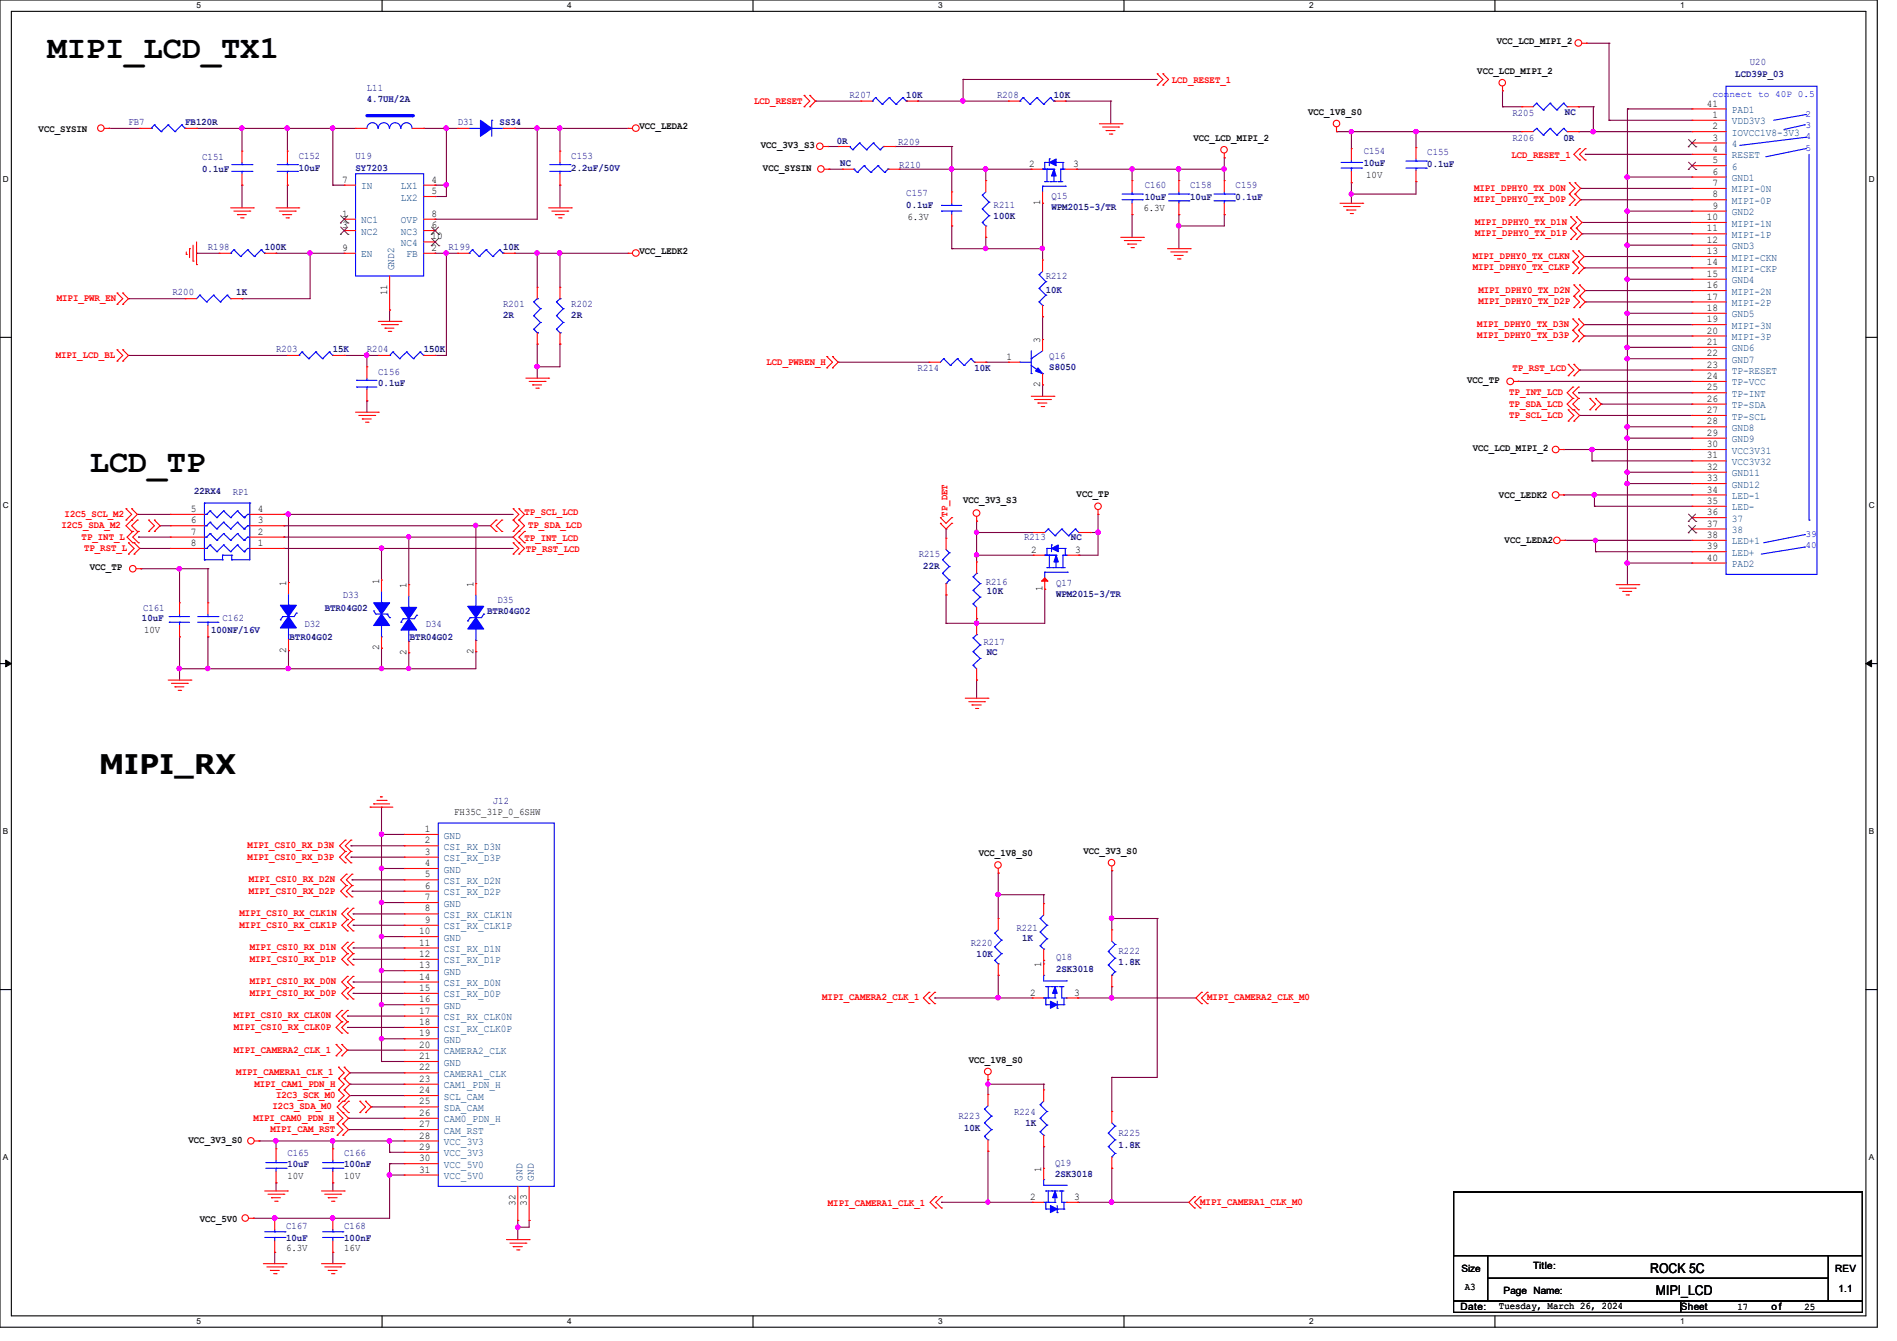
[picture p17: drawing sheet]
<svg xmlns="http://www.w3.org/2000/svg" width="297mm" height="210mm" viewBox="0 0 297 210" stroke-linecap="round" stroke-linejoin="round" font-family="sans-serif">
<defs><g id="words">
<g font-size="5">
<text x="7.5" y="9">MIPI_LCD_TX1</text>
<text x="14.1" y="73.9">LCD_TP</text>
</g>
<text font-size="4.2" x="15.5" y="121.2">MIPI_RX</text>
<g font-size="2.1">
<text x="258.4" y="199.3">ROCK 5C</text>
<text x="259.3" y="202.9">MIPI_LCD</text>
</g>
<g font-size="1.6">
<text x="231.3" y="11.6">VCC_LCD_MIPI_2</text>
<text x="234.4" y="6.9">VCC_LCD_MIPI_2</text>
<text x="204.8" y="18">VCC_1V8_S0</text>
<text x="267.2" y="16.7">41</text>
<text x="6.1" y="20.7">VCC_SYSIN</text>
<text x="100.1" y="20.3">VCC_LEDA2</text>
<text x="119.1" y="23.2">VCC_3V3_S3</text>
<text x="186.9" y="22.1">VCC_LCD_MIPI_2</text>
<text x="268.1" y="18.5">1</text>
<text x="268.1" y="20.2">2</text>
<text x="268.1" y="22">3</text>
<text x="268.1" y="23.8">4</text>
<text x="53.6" y="28.6">7</text>
<text x="67.6" y="28.6">4</text>
<text x="119.5" y="26.7">VCC_SYSIN</text>
<text x="161.1" y="26.1">2</text>
<text x="168" y="26.1">3</text>
<text x="213.9" y="27.9">10V</text>
<text x="268.1" y="25.6">5</text>
<text x="268.1" y="27.3">6</text>
<text x="268.1" y="29.1">7</text>
<text x="53.6" y="35.7">3</text>
<text x="53.6" y="34">1</text>
<text x="67.6" y="35.7">6</text>
<text x="67.6" y="30.4">5</text>
<text x="67.6" y="34">8</text>
<text x="142.1" y="34.5">6.3V</text>
<text x="162.9" y="32.2" transform="rotate(-90 162.9 32.2)">1</text>
<text x="179" y="33.1">6.3V</text>
<text x="267.2" y="34.5">10</text>
<text x="268.1" y="30.9">8</text>
<text x="268.1" y="32.7">9</text>
<text x="53.6" y="39.3">9</text>
<text x="67.6" y="39.3">2</text>
<text x="67.6" y="37.5">10</text>
<text x="100.1" y="39.8">VCC_LEDK2</text>
<text x="267.2" y="36.2">11</text>
<text x="267.2" y="38">12</text>
<text x="267.2" y="39.8">13</text>
<text x="267.2" y="41.6">14</text>
<text x="60.6" y="46.2" transform="rotate(-90 60.6 46.2)">11</text>
<text x="267.2" y="43.3">15</text>
<text x="267.2" y="45.1">16</text>
<text x="267.2" y="46.9">17</text>
<text x="162.9" y="53.7" transform="rotate(-90 162.9 53.7)">3</text>
<text x="267.2" y="48.7">18</text>
<text x="267.2" y="50.5">19</text>
<text x="267.2" y="52.2">20</text>
<text x="157.6" y="56.3">1</text>
<text x="229.7" y="59.9">VCC_TP</text>
<text x="267.2" y="54">21</text>
<text x="267.2" y="55.8">22</text>
<text x="267.2" y="57.6">23</text>
<text x="267.2" y="59.4">24</text>
<text x="162.9" y="60.6" transform="rotate(-90 162.9 60.6)">2</text>
<text x="267.2" y="61.1">25</text>
<text x="267.2" y="62.9">26</text>
<text x="267.2" y="64.7">27</text>
<text x="230.6" y="70.6">VCC_LCD_MIPI_2</text>
<text x="267.2" y="66.5">28</text>
<text x="267.2" y="68.2">29</text>
<text x="267.2" y="70">30</text>
<text x="267.2" y="71.8">31</text>
<text x="168.6" y="77.9">VCC_TP</text>
<text x="267.2" y="73.6">32</text>
<text x="267.2" y="75.4">33</text>
<text x="267.2" y="77.1">34</text>
<text x="29.9" y="80.2">5</text>
<text x="29.9" y="82">6</text>
<text x="29.9" y="83.7">7</text>
<text x="40.3" y="83.7">2</text>
<text x="40.3" y="82">3</text>
<text x="40.3" y="80.2">4</text>
<text x="150.8" y="78.8">VCC_3V3_S3</text>
<text x="234.7" y="78.1">VCC_LEDK2</text>
<text x="267.2" y="78.9">35</text>
<text x="267.2" y="80.7">36</text>
<text x="267.2" y="82.5">37</text>
<text x="14.1" y="89.3">VCC_TP</text>
<text x="29.9" y="85.5">8</text>
<text x="40.3" y="85.5">1</text>
<text x="161.5" y="86.6">2</text>
<text x="168.4" y="86.6">3</text>
<text x="235.6" y="85">VCC_LEDA2</text>
<text x="267.2" y="84.2">38</text>
<text x="267.2" y="86">39</text>
<text x="267.2" y="87.8">40</text>
<text x="44.8" y="91.8" transform="rotate(-90 44.8 91.8)">1</text>
<text x="59.4" y="91.4" transform="rotate(-90 59.4 91.4)">1</text>
<text x="63.6" y="92.1" transform="rotate(-90 63.6 92.1)">1</text>
<text x="74.1" y="91.9" transform="rotate(-90 74.1 91.9)">1</text>
<text x="163.2" y="92.6" transform="rotate(-90 163.2 92.6)">1</text>
<text x="22.6" y="99.2">10V</text>
<text x="59.4" y="101.9" transform="rotate(-90 59.4 101.9)">2</text>
<text x="44.8" y="102.2" transform="rotate(-90 44.8 102.2)">2</text>
<text x="63.6" y="102.6" transform="rotate(-90 63.6 102.6)">2</text>
<text x="74.1" y="102.4" transform="rotate(-90 74.1 102.4)">2</text>
<text x="66.5" y="130.3">1</text>
<text x="71.1" y="127.6">FH35C_31P_0_6SHW</text>
<text x="66.5" y="132.1">2</text>
<text x="66.5" y="133.9">3</text>
<text x="66.5" y="137.4">5</text>
<text x="66.5" y="135.6">4</text>
<text x="153.2" y="134.1">VCC_1V8_S0</text>
<text x="169.6" y="133.7">VCC_3V3_S0</text>
<text x="66.5" y="141">7</text>
<text x="66.5" y="139.2">6</text>
<text x="66.5" y="142.8">8</text>
<text x="65.6" y="146.3">10</text>
<text x="65.6" y="148.1">11</text>
<text x="65.6" y="149.9">12</text>
<text x="66.5" y="144.5">9</text>
<text x="65.6" y="151.6">13</text>
<text x="65.6" y="153.4">14</text>
<text x="65.6" y="155.2">15</text>
<text x="161.3" y="155.9">2</text>
<text x="163" y="151.5" transform="rotate(-90 163 151.5)">1</text>
<text x="168.2" y="155.9">3</text>
<text x="65.6" y="157">16</text>
<text x="65.6" y="158.8">17</text>
<text x="65.6" y="160.5">18</text>
<text x="65.6" y="162.3">19</text>
<text x="65.6" y="164.1">20</text>
<text x="65.6" y="165.9">21</text>
<text x="65.6" y="167.6">22</text>
<text x="151.7" y="166.5">VCC_1V8_S0</text>
<text x="65.6" y="169.4">23</text>
<text x="65.6" y="171.2">24</text>
<text x="65.6" y="173">25</text>
<text x="29.5" y="179.1">VCC_3V3_S0</text>
<text x="65.6" y="174.8">26</text>
<text x="65.6" y="176.5">27</text>
<text x="65.6" y="178.3">28</text>
<text x="45" y="184.7">10V</text>
<text x="53.9" y="184.7">10V</text>
<text x="65.6" y="180.1">29</text>
<text x="65.6" y="181.9">30</text>
<text x="65.6" y="183.6">31</text>
<text x="163" y="183.5" transform="rotate(-90 163 183.5)">1</text>
<text x="31.3" y="191.3">VCC_5V0</text>
<text x="80.7" y="188.8" transform="rotate(-90 80.7 188.8)">32</text>
<text x="82.5" y="188.8" transform="rotate(-90 82.5 188.8)">33</text>
<text x="161.3" y="187.9">2</text>
<text x="168.2" y="187.9">3</text>
<text x="44.8" y="195.9">6.3V</text>
<text x="53.9" y="195.9">16V</text>
<text x="228.8" y="199.1">Size</text>
<text x="229.4" y="202">A3</text>
<text x="235.4" y="202.7">Page Name:</text>
<text x="240" y="198.8">Title:</text>
<text x="287.3" y="199.1">REV</text>
<text x="287.9" y="202.3">1.1</text>
<text x="228.6" y="205.2">Date:</text>
<text x="234.7" y="205">Tuesday, March 26, 2024</text>
<text x="263.1" y="205.2">Sheet</text>
<text x="272" y="205.1">17</text>
<text x="277.4" y="205.2">o f</text>
<text x="282.5" y="205.1">25</text>
</g>
<g font-size="1.6" fill="#000080">
<text x="274" y="10.1">U20</text>
<text x="57.4" y="14.2">L11</text>
<text x="57.4" y="16">4.7UH/2A</text>
<text x="133" y="15.3">R207</text>
<text x="141.9" y="15.3">10K</text>
<text x="156.1" y="15.3">R208</text>
<text x="165" y="15.3">10K</text>
<text x="245" y="18">NC</text>
<text x="271.7" y="12.1">LCD39P_03</text>
<text x="20.1" y="19.6">FB7</text>
<text x="29" y="19.6">FB120R</text>
<text x="71.7" y="19.6">D31</text>
<text x="78.2" y="19.6">SS34</text>
<text x="131" y="22.6">0R</text>
<text x="140.6" y="22.7">R209</text>
<text x="236.8" y="22">R206</text>
<text x="236.8" y="18.1">R205</text>
<text x="244.8" y="22.1">0R</text>
<text x="31.7" y="25.1">C151</text>
<text x="31.7" y="26.9">0.1uF</text>
<text x="46.8" y="24.9">C152</text>
<text x="46.8" y="26.7">10uF</text>
<text x="55.7" y="24.9">U19</text>
<text x="55.7" y="26.7">SY7203</text>
<text x="89.4" y="24.9">C153</text>
<text x="89.4" y="26.7">2.2uF/50V</text>
<text x="131.6" y="26">NC</text>
<text x="140.8" y="26.3">R210</text>
<text x="179.2" y="29.5">C160</text>
<text x="186.3" y="29.5">C158</text>
<text x="193.5" y="29.5">C159</text>
<text x="213.5" y="24.2">C154</text>
<text x="213.5" y="26">10uF</text>
<text x="223.5" y="24.3">C155</text>
<text x="223.5" y="26.2">0.1uF</text>
<text x="141.9" y="30.7">C157</text>
<text x="141.9" y="32.6">0.1uF</text>
<text x="155.6" y="32.5">R211</text>
<text x="155.6" y="34.3">100K</text>
<text x="164.6" y="31.1">Q15</text>
<text x="164.6" y="32.9">WPM2015-3/TR</text>
<text x="179.2" y="31.3">10uF</text>
<text x="186.3" y="31.3">10uF</text>
<text x="193.5" y="31.3">0.1uF</text>
<text x="32.6" y="39.1">R198</text>
<text x="41.4" y="39.2">100K</text>
<text x="70.2" y="39.1">R199</text>
<text x="78.8" y="39.2">10K</text>
<text x="27" y="46.2">R200</text>
<text x="37" y="46.3">1K</text>
<text x="163.7" y="43.7">R212</text>
<text x="163.7" y="45.9">10K</text>
<text x="78.8" y="48">R201</text>
<text x="78.8" y="49.8">2R</text>
<text x="89.4" y="48">R202</text>
<text x="89.4" y="49.8">2R</text>
<text x="43.2" y="55.1">R203</text>
<text x="52.1" y="55.2">15K</text>
<text x="57.4" y="55.1">R204</text>
<text x="59.2" y="58.7">C156</text>
<text x="66.3" y="55.2">150K</text>
<text x="143.7" y="58.1">R214</text>
<text x="152.6" y="58.2">10K</text>
<text x="164.3" y="56.2">Q16</text>
<text x="164.3" y="58">S8050</text>
<text x="59.2" y="60.5">0.1uF</text>
<text x="30.4" y="77.4">22RX4</text>
<text x="36.4" y="77.5">RP1</text>
<text x="143.8" y="87.3">R215</text>
<text x="144.6" y="89.1">22R</text>
<text x="160.4" y="84.6">R213</text>
<text x="167.7" y="84.5">NC</text>
<text x="22.4" y="95.6">C161</text>
<text x="50.8" y="95.7">BTR04G02</text>
<text x="53.7" y="93.7">D33</text>
<text x="77.9" y="94.4">D35</text>
<text x="154.3" y="91.6">R216</text>
<text x="154.5" y="93">10K</text>
<text x="165.4" y="91.7">Q17</text>
<text x="165.4" y="93.6">WPM2015-3/TR</text>
<text x="22.2" y="97.3">10uF</text>
<text x="33.1" y="99.1">100NF/16V</text>
<text x="34.8" y="97.2">C162</text>
<text x="45.3" y="100.3">BTR04G02</text>
<text x="47.7" y="98.1">D32</text>
<text x="64.2" y="100.3">BTR04G02</text>
<text x="66.7" y="98.1">D34</text>
<text x="76.3" y="96.2">BTR04G02</text>
<text x="154" y="101">R217</text>
<text x="154.5" y="102.6">NC</text>
<text x="77.2" y="125.9">J12</text>
<text x="152" y="148.1">R220</text>
<text x="152.9" y="149.9">10K</text>
<text x="159.1" y="145.8">R221</text>
<text x="160" y="147.4">1K</text>
<text x="175.1" y="149.3">R222</text>
<text x="165.4" y="150.4">Q18</text>
<text x="165.4" y="152.2">2SK3018</text>
<text x="175.1" y="151.2">1.8K</text>
<text x="150.1" y="175.3">R223</text>
<text x="151" y="177.1">10K</text>
<text x="158.8" y="174.6">R224</text>
<text x="160.6" y="176.4">1K</text>
<text x="175.1" y="178">R225</text>
<text x="175.1" y="179.8">1.8K</text>
<text x="45" y="181">C165</text>
<text x="45" y="182.8">10uF</text>
<text x="53.9" y="181">C166</text>
<text x="53.9" y="182.8">100nF</text>
<text x="165.2" y="182.6">Q19</text>
<text x="165.2" y="184.4">2SK3018</text>
<text x="44.8" y="192.5">C167</text>
<text x="44.8" y="194.3">10uF</text>
<text x="53.9" y="192.5">C168</text>
<text x="53.9" y="194.3">100nF</text>
</g>
<g font-size="1.6" fill="#f00">
<text x="118.1" y="16.2">LCD_RESET</text>
<text x="183.5" y="13">LCD_RESET_1</text>
<text x="230.8" y="29.9">MIPI_DPHY0_TX_D0N</text>
<text x="236.6" y="24.7">LCD_RESET_1</text>
<text x="230.8" y="31.7">MIPI_DPHY0_TX_D0P</text>
<text x="231" y="35.2">MIPI_DPHY0_TX_D1N</text>
<text x="230.6" y="40.6">MIPI_DPHY0_TX_CLKN</text>
<text x="231" y="37">MIPI_DPHY0_TX_D1P</text>
<text x="8.9" y="47.2">MIPI_PWR_EN</text>
<text x="230.6" y="42.3">MIPI_DPHY0_TX_CLKP</text>
<text x="231.5" y="45.9">MIPI_DPHY0_TX_D2N</text>
<text x="231.5" y="47.7">MIPI_DPHY0_TX_D2P</text>
<text x="231.3" y="51.2">MIPI_DPHY0_TX_D3N</text>
<text x="231.3" y="53">MIPI_DPHY0_TX_D3P</text>
<text x="8.7" y="56">MIPI_LCD_BL</text>
<text x="120" y="57.1">LCD_PWREN_H</text>
<text x="236.8" y="58.2">TP_RST_LCD</text>
<text x="236.3" y="65.4">TP_SCL_LCD</text>
<text x="236.3" y="61.9">TP_INT_LCD</text>
<text x="236.3" y="63.7">TP_SDA_LCD</text>
<text x="9.6" y="82.7">I2C5_SDA_M2</text>
<text x="10.1" y="80.9">I2C5_SCL_M2</text>
<text x="82.1" y="80.7">TP_SCL_LCD</text>
<text x="82.7" y="82.7">TP_SDA_LCD</text>
<text x="148.4" y="80.9" transform="rotate(-90 148.4 80.9)">TP_DET</text>
<text x="12.8" y="84.5">TP_INT_L</text>
<text x="13.2" y="86.3">TP_RST_L</text>
<text x="82.1" y="84.7">TP_INT_LCD</text>
<text x="82.3" y="86.4">TP_RST_LCD</text>
<text x="38.8" y="132.8">MIPI_CSI0_RX_D3N</text>
<text x="38.8" y="134.6">MIPI_CSI0_RX_D3P</text>
<text x="37.5" y="143.5">MIPI_CSI0_RX_CLK1N</text>
<text x="38.9" y="138.2">MIPI_CSI0_RX_D2N</text>
<text x="38.9" y="140">MIPI_CSI0_RX_D2P</text>
<text x="37.5" y="145.3">MIPI_CSI0_RX_CLK1P</text>
<text x="39.1" y="148.8">MIPI_CSI0_RX_D1N</text>
<text x="39.1" y="150.6">MIPI_CSI0_RX_D1P</text>
<text x="39.1" y="156">MIPI_CSI0_RX_D0P</text>
<text x="39.1" y="154.2">MIPI_CSI0_RX_D0N</text>
<text x="36.6" y="161.3">MIPI_CSI0_RX_CLK0P</text>
<text x="36.6" y="159.5">MIPI_CSI0_RX_CLK0N</text>
<text x="128.7" y="156.7">MIPI_CAMERA2_CLK_1</text>
<text x="189" y="156.7">MIPI_CAMERA2_CLK_M0</text>
<text x="36.6" y="164.8">MIPI_CAMERA2_CLK_1</text>
<text x="37" y="168.4">MIPI_CAMERA1_CLK_1</text>
<text x="39.8" y="170.2">MIPI_CAM1_PDN_H</text>
<text x="42.7" y="173.7">I2C3_SDA_M0</text>
<text x="43.2" y="172">I2C3_SCK_M0</text>
<text x="39.7" y="175.5">MIPI_CAM0_PDN_H</text>
<text x="42.3" y="177.3">MIPI_CAM_RST</text>
<text x="129.6" y="188.8">MIPI_CAMERA1_CLK_1</text>
<text x="187.9" y="188.7">MIPI_CAMERA1_CLK_M0</text>
</g>
<g font-size="1.6" fill="#004080">
<text x="271.1" y="17.7">PAD1</text>
<text x="271.1" y="19.5">VDD3V3</text>
<text x="271.1" y="21.3">IOVCC1V8-3V3</text>
<text x="271.1" y="23">4</text>
<text x="56.6" y="29.6">IN</text>
<text x="62.8" y="29.6">LX1</text>
<text x="271.1" y="24.8">RESET</text>
<text x="271.1" y="26.6">6</text>
<text x="271.1" y="28.4">GND1</text>
<text x="56.6" y="35">NC1</text>
<text x="62.8" y="31.4">LX2</text>
<text x="62.8" y="35">OVP</text>
<text x="271.1" y="30.1">MIPI-0N</text>
<text x="271.1" y="31.9">MIPI-0P</text>
<text x="271.1" y="33.7">GND2</text>
<text x="271.1" y="35.5">MIPI-1N</text>
<text x="56.6" y="36.7">NC2</text>
<text x="56.6" y="40.3">EN</text>
<text x="62.8" y="36.7">NC3</text>
<text x="62.8" y="38.5">NC4</text>
<text x="63.7" y="40.3">FB</text>
<text x="271.1" y="37.3">MIPI-1P</text>
<text x="271.1" y="39">GND3</text>
<text x="271.1" y="40.8">MIPI-CKN</text>
<text x="61.7" y="42.3" transform="rotate(-90 61.7 42.3)">GND2</text>
<text x="271.1" y="42.6">MIPI-CKP</text>
<text x="271.1" y="44.4">GND4</text>
<text x="271.1" y="46.1">MIPI-2N</text>
<text x="271.1" y="47.9">MIPI-2P</text>
<text x="271.1" y="49.7">GND5</text>
<text x="271.1" y="51.5">MIPI-3N</text>
<text x="271.1" y="53.3">MIPI-3P</text>
<text x="271.1" y="55">GND6</text>
<text x="271.1" y="56.8">GND7</text>
<text x="271.1" y="58.6">TP-RESET</text>
<text x="271.1" y="60.4">TP-VCC</text>
<text x="271.1" y="62.1">TP-INT</text>
<text x="271.1" y="63.9">TP-SDA</text>
<text x="271.1" y="65.7">TP-SCL</text>
<text x="271.1" y="67.5">GND8</text>
<text x="271.1" y="69.3">GND9</text>
<text x="271.1" y="71">VCC3V31</text>
<text x="271.1" y="72.8">VCC3V32</text>
<text x="271.1" y="74.6">GND11</text>
<text x="271.1" y="76.4">GND12</text>
<text x="271.1" y="78.1">LED-1</text>
<text x="271.1" y="79.9">LED-</text>
<text x="271.1" y="81.7">37</text>
<text x="271.1" y="83.5">38</text>
<text x="271.1" y="85.3">LED+1</text>
<text x="271.1" y="87">LED+</text>
<text x="271.1" y="88.8">PAD2</text>
<text x="69.5" y="131.3">GND</text>
<text x="69.5" y="133.1">CSI_RX_D3N</text>
<text x="69.5" y="134.9">CSI_RX_D3P</text>
<text x="69.5" y="136.7">GND</text>
<text x="69.5" y="142">GND</text>
<text x="69.5" y="138.4">CSI_RX_D2N</text>
<text x="69.5" y="140.2">CSI_RX_D2P</text>
<text x="69.5" y="143.8">CSI_RX_CLK1N</text>
<text x="69.5" y="145.5">CSI_RX_CLK1P</text>
<text x="69.5" y="147.3">GND</text>
<text x="69.5" y="149.1">CSI_RX_D1N</text>
<text x="69.5" y="150.9">CSI_RX_D1P</text>
<text x="69.5" y="152.7">GND</text>
<text x="69.5" y="154.4">CSI_RX_D0N</text>
<text x="69.5" y="156.2">CSI_RX_D0P</text>
<text x="69.5" y="158">GND</text>
<text x="69.5" y="159.8">CSI_RX_CLK0N</text>
<text x="69.5" y="161.5">CSI_RX_CLK0P</text>
<text x="69.5" y="163.3">GND</text>
<text x="69.5" y="165.1">CAMERA2_CLK</text>
<text x="69.5" y="166.9">GND</text>
<text x="69.5" y="168.7">CAMERA1_CLK</text>
<text x="69.5" y="170.4">CAM1_PDN_H</text>
<text x="69.5" y="172.2">SCL_CAM</text>
<text x="69.5" y="174">SDA_CAM</text>
<text x="69.5" y="175.8">CAM0_PDN_H</text>
<text x="69.5" y="177.5">CAM_RST</text>
<text x="69.5" y="179.3">VCC_3V3</text>
<text x="69.5" y="181.1">VCC_3V3</text>
<text x="69.5" y="182.9">VCC_5V0</text>
<text x="69.5" y="184.7">VCC_5V0</text>
<text x="81.8" y="184.9" transform="rotate(-90 81.8 184.9)">GND</text>
<text x="83.6" y="184.9" transform="rotate(-90 83.6 184.9)">GND</text>
</g>
<g font-size="1.5" fill="#00f">
<text x="268.1" y="15.1">connect to 40P 0.5</text>
<text x="282.7" y="18.3">2</text>
<text x="282.7" y="20.1">3</text>
<text x="282.7" y="21.8">4</text>
<text x="282.7" y="23.6">5</text>
<text x="282.7" y="85.9">40</text>
<text x="282.7" y="84.1">39</text>
</g>
<g font-size="1.3">
<text x="30.8" y="1.3">5</text>
<text x="88.8" y="1.3">4</text>
<text x="146.9" y="1.3">3</text>
<text x="205" y="1.3">2</text>
<text x="263.1" y="1.3">1</text>
<text x=".5" y="28.4">D</text>
<text x="292.6" y="28.4">D</text>
<text x=".5" y="79.5">C</text>
<text x="292.6" y="79.5">C</text>
<text x=".5" y="130.6">B</text>
<text x="292.6" y="130.6">B</text>
<text x=".5" y="181.7">A</text>
<text x="292.6" y="181.7">A</text>
<text x="30.8" y="207.4">5</text>
<text x="88.8" y="207.4">4</text>
<text x="146.9" y="207.4">3</text>
<text x="205" y="207.4">2</text>
<text x="263.1" y="207.4">1</text>
</g>
</g></defs>
<path d="M0 0h293.9v207.9h-293.9zM1.8 1.8h290.3v204.3h-290.3z" fill="none" stroke="#000" stroke-width=".17"/>
<g fill="#fff">
<path d="M30.8 .2h.7v1.4h-.7z"/>
<path d="M30.8 206.2h.7v1.4h-.7z"/>
</g>
<path d="M59.8 0v1.8M59.8 206.1v1.8" fill="none" stroke="#000" stroke-width=".17"/>
<g fill="#fff">
<path d="M88.8 .2h.7v1.4h-.7z"/>
<path d="M88.8 206.2h.7v1.4h-.7z"/>
</g>
<path d="M117.9 0v1.8M117.9 206.1v1.8" fill="none" stroke="#000" stroke-width=".17"/>
<g fill="#fff">
<path d="M146.9 .2h.7v1.4h-.7z"/>
<path d="M146.9 206.2h.7v1.4h-.7z"/>
</g>
<path d="M176 0v1.8M176 206.1v1.8" fill="none" stroke="#000" stroke-width=".17"/>
<g fill="#fff">
<path d="M205 .2h.7v1.4h-.7z"/>
<path d="M205 206.2h.7v1.4h-.7z"/>
</g>
<path d="M234.1 0v1.8M234.1 206.1v1.8" fill="none" stroke="#000" stroke-width=".17"/>
<g fill="#fff">
<path d="M263.1 .2h.6v1.4h-.6z"/>
<path d="M263.1 206.2h.6v1.4h-.6z"/>
<path d="M.5 27.3h.9v1.4h-.9z"/>
<path d="M292.6 27.3h.9v1.4h-.9z"/>
<path d="M.5 78.4h.9v1.4h-.9z"/>
<path d="M292.6 78.4h.9v1.4h-.9z"/>
</g>
<path d="M0 52.8h1.8M292.1 52.8h1.8" fill="none" stroke="#000" stroke-width=".17"/>
<g fill="#fff">
<path d="M.5 129.5h.8v1.4h-.8z"/>
<path d="M292.6 129.5h.8v1.4h-.8z"/>
</g>
<path d="M0 103.9h1.8M292.1 103.9h1.8" fill="none" stroke="#000" stroke-width=".17"/>
<path d="M.9 103.4l.9 .5-.9 .5zM292.1 103.9l.9-.5v1z" fill="#000" stroke="#000" stroke-width=".16"/>
<g fill="#fff">
<path d="M.5 180.5h.8v1.4h-.8z"/>
<path d="M292.6 180.5h.8v1.4h-.8z"/>
</g>
<path d="M0 155h1.8M292.1 155h1.8M227.6 186.7h64v9.9h-64zM227.6 196.6h5.3v7.2h-5.3zM232.9 196.6h53.4v3.6h-53.4zM286.3 196.6h5.3v7.2h-5.3zM227.6 203.8h35.5v1.7h-35.5zM232.9 200.2h53.4v3.6h-53.4zM263.1 203.8h28.5v1.7h-28.5z" fill="none" stroke="#000" stroke-width=".17"/>
<g fill="none" stroke="#800040" stroke-width=".17">
<path d="M127.7 15.8h.1M127.7 15.8h7.1M143.7 15.8h.1M143.7 15.8h14.2M150.8 12.4h.1M150.8 15.8h.1M150.8 12.4h30.4M150.8 12.4v3.4M166.8 15.8h.1M166.8 15.8h7.1M173.9 15.8h.1M173.9 15.8v3.6"/>
<path d="M235.2 14.2h.1M235.2 16.7h.1M235.2 16.7h3.1M235.2 14.2v2.5M247.1 16.7h.1M247.1 16.7h2.4M248.4 6.8h.1M248.4 6.8h3.5M249.5 16.7h.1M249.5 16.7v3.9M251.9 6.8h.1M251.9 18.8h.1"/>
<path d="M251.9 6.8v12M251.9 18.8h13M254.8 17.1h.1M254.8 17.1v74.5M254.8 17.1h10.1M17.1 20.1h.1M17.1 20.1h4.8M30.8 39.7h.1M30.8 20.1h.1M30.8 39.7h3.5M30.8 20.1h24.9M37.9 20.1h.1"/>
<path d="M37.9 29h.1M37.9 20.1v3.6M37.9 29v3.6M43.2 39.7h.1M43.2 39.7h10.7M45 20.1h.1M45 29h.1M45 20.1v3.6M45 29v3.6M48.6 39.7h.1M48.6 39.7v7.1h-10.7M52.1 20.1h.1"/>
<path d="M52.1 29h.1M52.1 29h1.8M52.1 20.1v8.9M66.3 20.1h.1M66.3 20.1h5.4M68.1 39.7h.1M68.1 29h.1M68.1 34.3h.1M68.1 30.8h.1M68.1 39.7h3.6M68.1 29h1.8M69.9 20.1h.1"/>
<path d="M69.9 39.7h.1M69.9 29h.1M69.9 39.7v16h-1.8M69.9 20.1v10.7h-1.8M80.6 39.7h.1M80.6 20.1h.1M80.6 39.7h17.7M80.6 20.1h17.7M84.1 20.1h.1M84.1 39.7h.1M84.1 20.1v14.2h-16M84.1 39.7v5.3"/>
<path d="M87.7 20.1h.1M87.7 39.7h.1M87.7 29h.1M87.7 20.1v3.6M87.7 29v3.6M87.7 39.7v5.3M129.6 22.9h.1M129.6 22.9h1.6M129.8 26.5h.1M129.8 26.5h2.1M140.1 22.9h.1M140.1 22.9h8.9"/>
<path d="M140.8 26.5h.1M140.8 26.5h20.7M149 22.9h.1M149 26.5h.1M149 38.9h.1M149 35.4h.1M149 22.9v7.2M149 35.4v3.5M149 38.9h14.2M154.3 26.5h.1M154.3 37.2h.1M154.3 38.9h.1"/>
<path d="M154.3 26.5v1.8M154.3 37.2v1.7M163.2 31.8h.1M163.2 38.9h.1M163.2 31.8v8.9M168.6 26.5h.1M168.6 26.5h23.1M177.2 33.6h.1M177.2 26.5h.1M177.2 26.5v1.8M177.2 33.6v3.6M184.6 33.6h.1"/>
<path d="M184.6 35.4h.1M184.6 26.5h.1M184.6 26.5v1.8M184.6 33.6v5.3M191.7 33.6h.1M191.7 24.7h.1M191.7 26.5h.1M191.7 24.7v3.6M191.7 33.6v1.8h-7.1M209.3 20.6h.1M209.3 20.6h29M211.6 28.6h.1"/>
<path d="M211.6 20.6h.1M211.6 30.4h.1M211.6 20.6v2.7M211.6 28.6v3.2M221.7 20.6h.1M221.7 28.4h.1M221.7 20.6v2.5M221.7 28.4v2h-10.1M247.1 20.6h.1M247.1 20.6h17.8M247.5 31.3h.1M247.5 29.5h.1"/>
<path d="M247.5 31.3h17.4M247.5 29.5h17.4M247.7 36.6h.1M247.7 34.8h.1M247.7 36.6h17.2M247.7 34.8h17.2M248.2 24.2h.1M248.2 24.2h16.7M249.5 20.6h.1M254.8 38.4h.1M254.8 27.7h.1M254.8 33.1h.1"/>
<path d="M254.8 38.4h10.1M254.8 27.7h10.1M254.8 33.1h10.1M20.1 55.7h.1M20.1 46.8h.1M20.1 55.7h24.9M20.1 46.8h8.9M37.9 46.8h.1M53.9 55.7h.1M53.9 55.7h5.3M57.4 55.7h.1M57.4 55.7v1.7"/>
<path d="M61 48.6h.1M61 48.6v1.7M68.1 55.7h.1M84.1 53.9h.1M84.1 57.4h.1M84.1 53.9v5.3M87.7 53.9h.1M87.7 53.9v3.5h-3.6M131.2 56.7h.1M131.2 56.7h14.3M154.3 56.7h.1M154.3 56.7h3.6"/>
<path d="M163.2 49.6h.1M163.2 49.6v3.6M237.7 59.7h.1M237.7 59.7h27.2M247.3 58h.1M247.3 58h17.6M248 40.2h.1M248 42h.1M248 52.6h.1M248 50.8h.1M248 40.2h16.9M248 42h16.9"/>
<path d="M248 52.6h16.9M248 50.8h16.9M248.2 47.3h.1M248.2 45.5h.1M248.2 47.3h16.7M248.2 45.5h16.7M254.8 54.4h.1M254.8 56.2h.1M254.8 49.1h.1M254.8 43.7h.1M254.8 54.4h10.1M254.8 56.2h10.1"/>
<path d="M254.8 49.1h10.1M254.8 43.7h10.1M57.4 62.8h.1M57.4 62.8v1.8M163.2 60.3h.1M163.2 60.3v1.8M244.8 77.5h.1M244.8 70.4h.1M244.8 77.5h20.1M244.8 70.4h20.1M247.1 61.5h.1M247.1 61.5h17.8"/>
<path d="M247.3 65.1h.1M247.3 65.1h17.6M249.3 72.2h.1M249.3 70.4h.1M249.3 72.2h15.6M249.3 70.4v1.8M249.6 79.3h.1M249.6 77.5h.1M249.6 79.3h15.3M249.6 77.5v1.8M250.7 63.3h.1M250.7 63.3h14.2"/>
<path d="M254.8 74h.1M254.8 75.7h.1M254.8 66.8h.1M254.8 68.6h.1M254.8 74h10.1M254.8 75.7h10.1M254.8 66.8h10.1M254.8 68.6h10.1M21.5 80.6h.1M21.5 80.6h5.2M21.7 84.1h.1M21.7 84.1h5"/>
<path d="M21.9 85.9h.1M21.9 85.9h4.8M22.1 89.1h.1M22.1 89.1h10.5M25.1 82.3h.1M25.1 82.3h1.6M28.1 89.1h.1M28.1 99.7h.1M28.1 89.1v5.3M28.1 99.7v6.8M32.6 89.1h.1M32.6 99.7h.1"/>
<path d="M32.6 89.1v5.3M32.6 99.7v5M44.4 80.6h.1M44.4 82.3h.1M44.4 84.1h.1M44.4 85.9h.1M44.4 82.3h32.4M44.4 80.6h35.9M44.4 84.1h35.9M44.4 85.9h35.9M45.2 80.6h.1M45.2 80.6v10.6"/>
<path d="M59.7 85.9h.1M59.7 85.9v4.9M64 84.1h.1M64 84.1v7.5M74.5 82.3h.1M74.5 82.3v9.1M148.1 97.6h.1M148.1 82.8h.1M148.1 93.2h.1M148.1 82.8v1.5M148.1 93.2v4.4M152.9 83.4h.1"/>
<path d="M152.9 87h.1M152.9 81.6h.1M152.9 97.6h.1M152.9 96.9h.1M152.9 83.4h8.9M152.9 81.6v6.4M152.9 96.9v.7M152.9 87h8.9M163.6 92.3h.1M163.6 92.3v5.3h-15.5M168.9 87h.1M170.7 83.4h.1"/>
<path d="M170.7 83.4h1.2M171.9 83.4h.1M171.9 80.6h.1M171.9 80.6v6.4h-3M245 84.6h.1M245 84.6h19.9M249.8 86.4h.1M249.8 84.6h.1M249.8 86.4h15.1M249.8 84.6v1.8M254.8 88.2h.1M254.8 88.2h10.1"/>
<path d="M28.1 104.7h.1M32.6 104.7h.1M45.2 104.7h.1M45.2 101.9h.1M45.2 101.9v2.8M59.7 104.7h.1M59.7 101.5h.1M59.7 101.5v3.2M64 104.7h.1M64 102.2h.1M64 102.2v2.5M74.5 102.1h.1"/>
<path d="M74.5 102.1v2.6h-46.4M152.9 106.5h.1M152.9 106.5v2.8M54.9 134.2h.1M54.9 132.5h.1M54.9 134.2h8.4M54.9 132.5h8.4M55.1 139.6h.1M55.1 137.8h.1M55.1 139.6h8.2M55.1 137.8h8.2M59.7 126.4h.1"/>
<path d="M59.7 136h.1M59.7 130.7h.1M59.7 126.4v39.8M59.7 136h3.6M59.7 130.7h3.6M156.3 136.7h.1M156.3 136.7v7.1M174.1 136.4h.1M174.1 136.4v9.2M54.4 159.1h.1M54.4 159.1h8.9M55.3 155.6h.1"/>
<path d="M55.3 153.8h.1M55.3 150.2h.1M55.3 148.5h.1M55.3 144.9h.1M55.3 143.1h.1M55.3 155.6h8M55.3 153.8h8M55.3 150.2h8M55.3 148.5h8M55.3 144.9h8M55.3 143.1h8M59.7 152h.1"/>
<path d="M59.7 141.4h.1M59.7 146.7h.1M59.7 157.4h.1M59.7 152h3.6M59.7 141.4h3.6M59.7 146.7h3.6M59.7 157.4h3.6M146.3 156.3h.1M146.3 156.3h15.3M156.3 140.1h.1M156.3 152.7h.1M156.3 156.3h.1"/>
<path d="M156.3 152.7v3.6M156.3 140.1h7.1M163.4 150.4h.1M163.4 140.1h.1M163.4 140.1v1.4M163.4 150.4v.6M168.7 156.3h.1M168.7 156.3h18.5M174.1 156.3h.1M174.1 154.5h.1M174.1 143.8h.1M174.1 154.5v1.8"/>
<path d="M174.1 143.8h7.1M181.2 143.8h.1M181.2 143.8v24.9h-7.1M40.6 178.7h.1M40.6 178.7h22.7M43.2 178.7h.1M43.2 178.7v1.2M52.1 178.7h.1M52.1 178.7v1.2M54.4 160.9h.1M54.4 164.5h.1M54.4 160.9h8.9"/>
<path d="M54.4 164.5h8.9M54.6 176.9h.1M54.6 175.1h.1M54.6 176.9h8.7M54.6 175.1h8.7M54.8 168h.1M54.8 171.6h.1M54.8 169.8h.1M54.8 168h8.5M54.8 171.6h8.5M54.8 169.8h8.5M58.1 173.4h.1"/>
<path d="M58.1 173.4h5.2M59.7 162.7h.1M59.7 166.2h.1M59.7 162.7h3.6M59.7 166.2h3.6M61 178.7h.1M61 178.7v1.8M154.7 169.8h.1M154.7 169.1h.1M154.7 169.8h8.7M154.7 169.1v2.3M163.4 169.8h.1"/>
<path d="M163.4 179.6h.1M163.4 169.8v.9M163.4 179.6v3.4M174.1 168.7h.1M174.1 168.7v5.4M39.7 190.8h.1M43 196.1h.1M43 190.8h.1M43 196.1v1.8M43.2 185.3h.1M43.2 185.3v1.2M52.1 185.3h.1"/>
<path d="M52.1 196.1h.1M52.1 190.8h.1M52.1 185.3v1.2M52.1 196.1v1.8M61 180.5h.1M61 184h.1M61 182.2h.1M61 182.2v8.6h-21.3M61 180.5h2.3M61 184h2.3M61 182.2h2.3M81.1 191.1h.1"/>
<path d="M81.1 192.2h.1M81.1 191.1v3M82.8 191.1h.1M82.8 191.1v1.1h-1.7M147.4 188.3h.1M147.4 188.3h14.2M154.7 180.3h.1M154.7 188.3h.1M154.7 180.3v8M168.7 188.3h.1M168.7 188.3h17.4M174.1 188.3h.1"/>
<path d="M174.1 183h.1M174.1 183v5.3"/>
</g>
<g fill="#f0f" stroke="#f0f" stroke-width=".17">
<circle cx="149" cy="26.5" r=".34"/>
<circle cx="154.3" cy="26.5" r=".34"/>
<circle cx="154.3" cy="38.9" r=".34"/>
<circle cx="163.2" cy="38.9" r=".34"/>
<circle cx="177.2" cy="26.5" r=".34"/>
<circle cx="184.5" cy="35.3" r=".34"/>
<circle cx="191.6" cy="26.5" r=".34"/>
<circle cx="184.5" cy="26.5" r=".34"/>
<circle cx="69.9" cy="29" r=".34"/>
<circle cx="69.9" cy="20.1" r=".34"/>
<circle cx="69.9" cy="39.6" r=".34"/>
<circle cx="45" cy="20.1" r=".34"/>
<circle cx="37.8" cy="20.1" r=".34"/>
<circle cx="84.1" cy="57.4" r=".34"/>
<circle cx="57.4" cy="55.6" r=".34"/>
<circle cx="87.6" cy="39.6" r=".34"/>
<circle cx="84.1" cy="39.6" r=".34"/>
<circle cx="87.6" cy="20.1" r=".34"/>
<circle cx="84.1" cy="20.1" r=".34"/>
<circle cx="52.1" cy="20.1" r=".34"/>
<circle cx="48.5" cy="39.6" r=".34"/>
<circle cx="150.7" cy="15.8" r=".34"/>
<circle cx="211.6" cy="20.6" r=".32"/>
<circle cx="211.6" cy="30.4" r=".32"/>
<circle cx="59.7" cy="85.9" r=".34"/>
<circle cx="64" cy="84.1" r=".32"/>
<circle cx="74.5" cy="82.3" r=".34"/>
<circle cx="28.1" cy="89.1" r=".34"/>
<circle cx="28.1" cy="104.7" r=".34"/>
<circle cx="59.7" cy="104.7" r=".34"/>
<circle cx="64" cy="104.7" r=".32"/>
<circle cx="45.1" cy="104.7" r=".34"/>
<circle cx="32.5" cy="104.7" r=".34"/>
<circle cx="45.1" cy="80.5" r=".34"/>
<circle cx="254.8" cy="74" r=".34"/>
<circle cx="254.8" cy="88.2" r=".34"/>
<circle cx="254.8" cy="75.7" r=".34"/>
<circle cx="254.8" cy="66.8" r=".34"/>
<circle cx="254.8" cy="68.6" r=".34"/>
<circle cx="254.8" cy="56.2" r=".34"/>
<circle cx="254.8" cy="54.4" r=".34"/>
<circle cx="254.8" cy="49.1" r=".34"/>
<circle cx="254.8" cy="43.7" r=".34"/>
<circle cx="254.8" cy="38.4" r=".34"/>
<circle cx="254.8" cy="27.7" r=".34"/>
<circle cx="254.8" cy="33.1" r=".34"/>
<circle cx="152.9" cy="83.4" r=".32"/>
<circle cx="152.9" cy="86.9" r=".32"/>
<circle cx="152.9" cy="97.6" r=".32"/>
<circle cx="171.9" cy="83.4" r=".34"/>
<circle cx="249.6" cy="77.5" r=".34"/>
<circle cx="249.3" cy="70.4" r=".34"/>
<circle cx="249.8" cy="84.6" r=".32"/>
<circle cx="249.4" cy="20.6" r=".34"/>
<circle cx="221.7" cy="20.6" r=".34"/>
<circle cx="81.1" cy="192.2" r=".34"/>
<circle cx="59.7" cy="152" r=".34"/>
<circle cx="59.7" cy="146.7" r=".34"/>
<circle cx="59.7" cy="141.3" r=".34"/>
<circle cx="59.7" cy="136" r=".34"/>
<circle cx="59.7" cy="130.7" r=".34"/>
<circle cx="43" cy="190.8" r=".34"/>
<circle cx="52.1" cy="190.8" r=".34"/>
<circle cx="59.7" cy="162.7" r=".34"/>
<circle cx="59.7" cy="157.3" r=".34"/>
<circle cx="43.2" cy="178.7" r=".34"/>
<circle cx="61" cy="184" r=".34"/>
<circle cx="61" cy="178.7" r=".34"/>
<circle cx="52.1" cy="178.7" r=".34"/>
<circle cx="174" cy="156.3" r=".34"/>
<circle cx="156.3" cy="156.3" r=".34"/>
<circle cx="156.3" cy="140.1" r=".34"/>
<circle cx="174" cy="143.8" r=".34"/>
<circle cx="174" cy="188.3" r=".34"/>
<circle cx="154.7" cy="188.3" r=".32"/>
<circle cx="154.7" cy="169.8" r=".32"/>
</g>
<g fill="none" stroke="#f00" stroke-width=".17">
<path d="M125.9 16.7h.1M125.9 14.9h.1M125.9 14.9l.9 .9-.9 .9M126.8 14.9h.1M126.8 16.7h.1M126.8 14.9l.9 .9-.9 .9M172.1 19.4h3.6M172.6 19.9h2.5M175.1 19.9h.1M175.7 19.4h.1M181.2 13.3h.1M181.2 11.6h.1"/>
<path d="M181.2 11.6l.9 .8-.9 .9M182.1 13.3h.1M182.1 11.6h.1M182.1 11.6l.9 .8-.9 .9M209.3 19.9v.7M235.2 14.2h.1M235.2 13.5v.7M247.7 6.8h.7M248.4 6.8h.1M16.3 20.1h.8M17.1 20.1h.1M29.2 39.8h.1"/>
<path d="M29.2 39.5v.3M29.7 38.9h.1M29.7 38.9v1.4M30.2 38.4v2.5M30.8 37.9v3.5M36.1 32.6h3.6M36.6 33.1h2.5M37.2 33.6h.1M37.2 33.6h1.4M37.7 34.1h.4M38.1 34.1h.1M39.1 33.1h.1"/>
<path d="M39.7 32.6h.1M43.2 32.6h3.6M43.7 33.1h2.5M44.3 33.6h.1M44.3 33.6h1.4M44.8 34.1h.4M45.2 34.1h.1M46.2 33.1h.1M46.8 32.6h.1M53.9 29h.1M53.9 36.1h.1M53.9 39.7h.1"/>
<path d="M53.9 34.3h.1M53.9 39.7h1.8M53.9 29h1.8M53.9 36.1h1.8M53.9 34.3h1.8M66.3 39.7h1.8M66.3 29h1.8M66.3 36.1h1.8M66.3 34.3h1.8M66.3 30.8h1.8M66.3 37.9h1.8M68.1 39.7h.1"/>
<path d="M68.1 29h.1M68.1 36.1h.1M68.1 30.8h.1M68.1 37.9h.1M68.1 34.3h.1M85.9 32.6h3.6M86.4 33.1h2.5M87 33.6h.1M87 33.6h1.3M87.5 34.1h.3M87.8 34.1h.1M88.9 33.1h.1"/>
<path d="M89.5 32.6h.1M98.3 39.7h.1M98.3 20.1h.1M98.3 39.7h.7M98.3 20.1h.7M128.9 22.9h.7M129.1 26.5h.7M129.6 22.9h.1M129.8 26.5h.1M149 30.1h.1M149 35.4h.1M149 30.1v1.7"/>
<path d="M149 33.6v1.8M154.3 28.3h.1M154.3 37.2h.1M154.3 28.3v1.8M154.3 35.4v1.8M161.5 26.5h.1M161.5 26.5h1.7M163.2 31.8h.1M163.2 30.1v1.7M166.8 26.5h1.8M168.6 26.5h.1M173.2 20.4h.1"/>
<path d="M173.2 20.4h1.4M173.7 21h.4M174.1 21h.1M175.5 37.2h3.5M176 37.7h2.5M176.6 38.2h.1M176.6 38.2h1.4M177.1 38.8h.4M177.2 28.3h.1M177.2 33.6h.1M177.2 28.3v1.8M177.2 31.8v1.8"/>
<path d="M177.5 38.8h.1M178.5 37.7h.1M179 37.2h.1M182.8 38.9h3.6M183.3 39.5h2.5M184.6 28.3h.1M184.6 33.6h.1M184.6 28.3v1.8M184.6 31.8v1.8M185.8 39.5h.1M186.4 38.9h.1M191.7 24.7h.1"/>
<path d="M191.7 24v.7M209.3 20.6h.1M209.8 31.8h3.6M210.4 32.3h2.4M210.9 32.9h.1M210.9 32.9h1.4M211.4 33.4h.4M211.8 33.4h.1M212.8 32.3h.1M213.4 31.8h.1M238.3 20.6h.1M238.3 20.6h1.7"/>
<path d="M245.4 20.6h1.7M245.7 30.4h.1M245.7 28.6h.1M245.7 32.2h.1M245.7 28.6l.9 .9-.9 .9M245.7 30.4l.9 .9-.9 .9M245.9 35.7h.1M245.9 34h.1M245.9 37.5h.1M245.9 34l.9 .8-.9 .9M245.9 35.7l.9 .9-.9 .9M246.3 39.3h.1"/>
<path d="M246.3 39.3l.8 .9-.8 .9M246.6 28.6h.1M246.6 30.4h.1M246.6 32.2h.1M246.6 28.6l.9 .9-.9 .9M246.6 30.4l.9 .9-.9 .9M246.8 34h.1M246.8 35.7h.1M246.8 37.5h.1M246.8 34l.9 .8-.9 .9M246.8 35.7l.9 .9-.9 .9M247.1 39.3h.1"/>
<path d="M247.1 20.6h.1M247.1 39.3l.9 .9-.9 .9M247.3 25.1h.1M247.3 23.3h.1M247.3 23.3l-.9 .9 .9 .9M248.2 25.1h.1M248.2 23.3h.1M248.2 23.3l-.9 .9 .9 .9M18.3 47.7h.1M18.3 45.9h.1M18.3 56.6h.1M18.3 54.8h.1"/>
<path d="M18.3 45.9l.9 .9-.9 .9M18.3 54.8l.9 .9-.9 .9M19.2 45.9h.1M19.2 47.7h.1M19.2 54.8h.1M19.2 56.6h.1M19.2 45.9l.9 .9-.9 .9M19.2 54.8l.9 .9-.9 .9M30.2 40.9h.1M30.8 41.4h.1M57.4 57.4h.1M57.4 57.4v1.8"/>
<path d="M59.2 50.3h3.6M59.7 50.8h2.5M60.3 51.4h.1M60.3 51.4h1.4M60.8 51.9h.4M61 48.6h.1M61 43.2v5.4M61.2 51.9h.1M62.2 50.8h.1M62.8 50.3h.1M82.3 59.2h3.6M82.8 59.7h2.5"/>
<path d="M84.1 45h.1M84.1 53.9h.1M84.1 45v1.8M84.1 52.1v1.8M85.3 59.7h.1M85.9 59.2h.1M87.7 45h.1M87.7 53.9h.1M87.7 45v1.8M87.7 52.1v1.8M129.5 57.6h.1M129.5 55.8h.1"/>
<path d="M129.5 55.8l.8 .9-.8 .9M130.3 55.8h.1M130.3 57.6h.1M130.3 55.8l.9 .9-.9 .9M145.5 56.7h.1M145.5 56.7h1.7M152.6 56.7h1.7M154.3 56.7h.1M163.2 40.7h.1M163.2 49.6h.1M163.2 40.7v1.8M163.2 47.8v1.8"/>
<path d="M183.9 40h.1M183.9 40h1.4M184.4 40.6h.3M184.7 40.6h.1M237 59.7h.7M237.7 59.7h.1M245.5 58.8h.1M245.5 57.1h.1M245.5 57.1l.9 .9-.9 .8M246.3 41.1h.1M246.3 42.8h.1M246.3 51.7h.1"/>
<path d="M246.3 50h.1M246.3 53.5h.1M246.3 41.1l.8 .9-.8 .8M246.3 50l.8 .8-.8 .9M246.3 51.7l.8 .9-.8 .9M246.4 57.1h.1M246.4 58.8h.1M246.4 46.4h.1M246.4 44.6h.1M246.4 48.2h.1M246.4 57.1l.9 .9-.9 .8M246.4 44.6l.9 .9-.9 .9"/>
<path d="M246.4 46.4l.9 .9-.9 .9M247.1 41.1h.1M247.1 42.8h.1M247.1 50h.1M247.1 51.7h.1M247.1 53.5h.1M247.1 41.1l.9 .9-.9 .8M247.1 50l.9 .8-.9 .9M247.1 51.7l.9 .9-.9 .9M247.3 44.6h.1M247.3 46.4h.1M247.3 48.2h.1"/>
<path d="M247.3 44.6l.9 .9-.9 .9M247.3 46.4l.9 .9-.9 .9M19.7 79.7h.1M19.7 79.7l.9 .9-.9 .8M20.6 79.7h.1M20.6 79.7l.9 .9-1.8 1.7 .9 .9M55.7 64.6h3.5M56.2 65.1h2.5M56.7 65.6h.1M56.7 65.6h1.4M57.2 66.1h.4M57.4 62.8h.1"/>
<path d="M57.4 61v1.8M57.6 66.1h.1M58.7 65.1h.1M59.2 64.6h.1M80.3 79.7h.1M80.3 79.7l.9 .9-.9 .8M81.2 79.7h.1M81.2 79.7l.9 .9-.9 .8M83.4 60.3h.1M83.4 60.3h1.4M83.9 60.8h.4M84.3 60.8h.1"/>
<path d="M161.5 62.1h3.5M162 62.6h2.5M162.5 63.1h.1M162.5 63.1h1.4M163 63.7h.4M163.4 63.7h.1M164.5 62.6h.1M165 62.1h.1M171.9 79.8v.8M244.1 70.4h.7M244.1 77.5h.7M244.8 70.4h.1"/>
<path d="M244.8 77.5h.1M245.5 66h.1M245.5 64.2h.1M245.5 64.2l.9 .9-.9 .9M246.3 62.4h.1M246.3 60.6h.1M246.3 64.2h.1M246.3 60.6l-.9 .9 .9 .9M246.3 62.4l-.9 .9 .9 .9M246.4 64.2h.1M246.4 66h.1M246.4 64.2l.9 .9-.9 .9"/>
<path d="M247.1 62.4h.1M247.1 60.6h.1M247.1 64.2h.1M247.1 60.6l-.8 .9 .8 .9M247.1 62.4l-.8 .9 .8 .9M248.9 64.2h.1M248.9 62.4h.1M248.9 62.4l.9 .9-.9 .9M249.8 62.4h.1M249.8 64.2h.1M249.8 62.4l.9 .9-.9 .9M19.7 81.4h.1"/>
<path d="M20.1 86.8h.1M20.1 85h.1M20.1 85l.9 .9-.9 .9M20.6 83.2h.1M20.6 81.4h.1M20.8 85h.1M20.8 83.2h.1M20.8 83.2l-.9 .9 .9 .9M21 85h.1M21 86.8h.1M21 85l.9 .9-.9 .9M21.3 89.1h.8"/>
<path d="M21.5 83.2h.1M21.5 81.4h.1M21.5 81.4l-.9 .9 .9 .9M21.7 85h.1M21.7 83.2h.1M21.7 83.2l-.9 .9 .9 .9M22.1 89.1h.1M23.3 83.2h.1M23.3 81.4h.1M23.3 81.4l.9 .9-.9 .9M24.2 81.4h.1M24.2 83.2h.1"/>
<path d="M24.2 81.4l.9 .9-.9 .9M28.1 94.4h.1M28.1 99.7h.1M28.1 94.4v1.8M28.1 98v1.7M32.6 94.4h.1M32.6 99.7h.1M32.6 94.4v1.8M32.6 98v1.7M77.7 81.4h.1M77.7 83.2h.1M77.7 81.4l-.9 .9 .9 .9"/>
<path d="M78.6 83.2h.1M78.6 81.4h.1M78.6 81.4l-.9 .9 .9 .9M80.3 81.4h.1M80.3 83.2h.1M80.3 86.8h.1M80.3 85h.1M80.3 85l.9 .9-.9 .9M80.3 81.4l.9 .9-.9 .9M81.2 83.2h.1M81.2 85h.1M81.2 81.4h.1"/>
<path d="M81.2 86.8h.1M81.2 81.4l.9 .9-1.8 1.8 1.8 1.8-.9 .9M82.1 85h.1M82.1 83.2h.1M82.1 83.2l-.9 .9 .9 .9M147.2 82h.1M147.2 81.1h.1M147.2 82l.9 .8 .9-.8M147.2 81.1l.9 .9 .9-.9M149 82h.1M149 81.1h.1M152.9 81.6h.1"/>
<path d="M152.9 80.9v.7M161.8 87h.1M161.8 87h1.8M163.6 92.3h.1M163.6 90.5v1.8M167.1 87h1.8M168.9 87h.1M171.9 80.6h.1M244.3 84.6h.7M245 84.6h.1M253 91.6h3.6M253.5 92.1h2.5"/>
<path d="M254.1 92.6h.1M254.1 92.6h1.4M254.6 93.2h.4M255 93.2h.1M256 92.1h.1M256.6 91.6h.1M26.3 106.5h3.6M26.8 107h2.5M27.4 107.6h.1M27.4 107.6h1.4M27.9 108.1h.4M28.3 108.1h.1"/>
<path d="M29.3 107h.1M29.9 106.5h.1M151.1 109.3h3.6M151.7 109.9h2.4M152.2 110.4h.1M152.2 110.4h1.4M152.7 111h.4M153.1 111h.1M154.1 109.9h.1M154.7 109.3h.1M54.1 133.3h.1M54.1 131.6h.1"/>
<path d="M54.1 135.1h.1M54.1 131.6l-.9 .9 .9 .8M54.1 133.3l-.9 .9 .9 .9M54.2 138.7h.1M54.2 136.9h.1M54.2 136.9l-.9 .9 .9 .9M54.2 138.7l-.9 .9 .9 .9M54.9 133.3h.1M54.9 131.6h.1M54.9 135.1h.1M54.9 131.6l-.8 .9 .8 .8M54.9 133.3l-.8 .9 .8 .9"/>
<path d="M55.1 138.7h.1M55.1 136.9h.1M55.1 136.9l-.9 .9 .9 .9M55.1 138.7l-.9 .9 .9 .9M58 126.4h.1M58 126.4h3.5M58.5 125.9h.1M58.5 125.9h2.5M59 125.3h1.5M59.6 124.8h.1M59.6 124.8h.3M60.5 125.3h.1"/>
<path d="M156.3 136.7h.1M156.3 136v.7M174.1 136.4h.1M174.1 135.7v.7M53.5 158.2h.1M53.5 158.2l-.9 .9 .9 .9M54.2 140.5h.1M54.4 144h.1M54.4 142.2h.1M54.4 145.8h.1M54.4 149.4h.1M54.4 147.6h.1"/>
<path d="M54.4 151.1h.1M54.4 156.5h.1M54.4 154.7h.1M54.4 152.9h.1M54.4 158.2h.1M54.4 142.2l-.9 .9 .9 .9M54.4 144l-.9 .9 .9 .9M54.4 147.6l-.9 .9 .9 .9M54.4 149.4l-.9 .8 .9 .9M54.4 154.7l-.9 .9 .9 .9M54.4 152.9l-.9 .9 .9 .9M54.4 158.2l-.9 .9 .9 .9"/>
<path d="M55.1 140.5h.1M55.3 144h.1M55.3 142.2h.1M55.3 145.8h.1M55.3 149.4h.1M55.3 147.6h.1M55.3 151.1h.1M55.3 156.5h.1M55.3 154.7h.1M55.3 152.9h.1M55.3 142.2l-.9 .9 .9 .9M55.3 144l-.9 .9 .9 .9"/>
<path d="M55.3 147.6l-.9 .9 .9 .9M55.3 149.4l-.9 .8 .9 .9M55.3 154.7l-.9 .9 .9 .9M55.3 152.9l-.9 .9 .9 .9M145.5 157.2h.1M145.5 155.4h.1M145.5 155.4l-.9 .9 .9 .9M146.3 157.2h.1M146.3 155.4h.1M146.3 155.4l-.8 .9 .8 .9M161.6 156.3h.1M161.6 156.3h1.8"/>
<path d="M163.4 141.5h.1M163.4 150.4h.1M163.4 151h.1M163.4 141.5v1.8M163.4 148.6v1.8M163.4 151v1.7M167 156.3h1.7M168.7 156.3h.1M188.1 155.4h.1M188.1 157.2h.1M188.1 155.4l-.9 .9 .9 .9M189 157.2h.1"/>
<path d="M189 155.4h.1M189 155.4l-.9 .9 .9 .9M39.8 178.7h.8M40.6 178.7h.1M52.1 179.9h.1M52.1 179.9v1.8M52.6 165.4h.1M52.6 163.6h.1M52.6 163.6l.9 .9-.9 .9M52.8 176h.1M52.8 174.2h.1M52.8 177.8h.1"/>
<path d="M52.8 176l.9 .9-.9 .9M52.8 174.2l.9 .9-.9 .9M53 168.9h.1M53 167.1h.1M53 170.7h.1M53 172.5h.1M53 167.1l.9 .9-.9 .9M53 168.9l.9 .9-.9 .9M53 170.7l.9 .9-.9 .9M53.5 161.8h.1M53.5 160h.1M53.5 163.6h.1"/>
<path d="M53.5 165.4h.1M53.5 160l-.9 .9 .9 .9M53.5 163.6l.9 .9-.9 .9M53.7 174.2h.1M53.7 172.5h.1M53.7 176h.1M53.7 177.8h.1M53.7 176l.9 .9-.9 .9M53.7 172.5l-.9 .9 1.8 1.7-.9 .9M53.9 167.1h.1M53.9 168.9h.1M53.9 170.7h.1"/>
<path d="M53.9 172.5h.1M53.9 167.1l.9 .9-.9 .9M53.9 168.9l.9 .9-.9 .9M53.9 170.7l.9 .9-.9 .9M54.4 161.8h.1M54.4 160h.1M54.4 160l-.9 .9 .9 .9M54.6 174.2h.1M54.6 172.5h.1M54.6 172.5l-.9 .9 .9 .8M56.3 174.2h.1M56.3 172.5h.1"/>
<path d="M56.3 172.5l.9 .9-.9 .8M57.2 172.5h.1M57.2 174.2h.1M57.2 172.5l.9 .9-.9 .8M154.7 169.1h.1M154.7 168.4v.7M38.9 190.8h.8M39.7 190.8h.1M41.2 197.9h3.6M41.4 186.5h3.6M41.8 198.4h2.5M42 187h2.4"/>
<path d="M42.3 199h.1M42.3 199h1.4M42.5 187.6h.1M42.5 187.6h1.4M42.8 199.5h.4M43 188.1h.4M43.2 199.5h.1M43.4 188.1h.1M44.3 198.4h.1M44.4 187h.1M44.8 197.9h.1M45 186.5h.1"/>
<path d="M50.3 186.5h3.6M50.3 197.9h3.6M50.8 187h2.5M50.8 198.4h2.5M51.4 187.6h.1M51.4 199h.1M51.4 187.6h1.4M51.4 199h1.4M51.9 188.1h.4M51.9 199.5h.4M52.1 185.3h.1M52.1 183.5v1.8"/>
<path d="M52.3 188.1h.1M52.3 199.5h.1M53.3 187h.1M53.3 198.4h.1M53.9 186.5h.1M53.9 197.9h.1M79.3 194.1h3.5M79.8 194.7h2.5M80.3 195.2h.1M80.3 195.2h1.5M80.9 195.7h.3M81.2 195.7h.1"/>
<path d="M82.3 194.7h.1M82.8 194.1h.1M146.5 189.2h.1M146.5 187.4h.1M146.5 187.4l-.9 .9 .9 .9M147.4 189.2h.1M147.4 187.4h.1M147.4 187.4l-.9 .9 .9 .9M161.6 188.3h.1M161.6 188.3h1.8M163.4 183h.1M163.4 183v1.7"/>
<path d="M167 188.3h1.7M168.7 188.3h.1M187 187.4h.1M187 189.2h.1M187 187.4l-.9 .9 .9 .9M187.9 189.2h.1M187.9 187.4h.1M187.9 187.4l-.9 .9 .9 .9"/>
<circle cx="209.3" cy="19.3" r=".51"/>
<circle cx="235.2" cy="13" r=".51"/>
<circle cx="247.1" cy="6.7" r=".52"/>
<circle cx="15.8" cy="20.1" r=".51"/>
<circle cx="99.6" cy="39.6" r=".52"/>
<circle cx="99.6" cy="20.1" r=".52"/>
<circle cx="128.4" cy="22.9" r=".51"/>
<circle cx="128.5" cy="26.5" r=".51"/>
<circle cx="191.6" cy="23.5" r=".51"/>
<circle cx="236.5" cy="59.7" r=".52"/>
<circle cx="171.9" cy="79.3" r=".51"/>
<circle cx="243.6" cy="77.5" r=".52"/>
<circle cx="243.6" cy="70.4" r=".52"/>
<circle cx="20.8" cy="89.1" r=".51"/>
<circle cx="152.9" cy="80.3" r=".52"/>
<circle cx="243.8" cy="84.6" r=".51"/>
<circle cx="156.3" cy="135.5" r=".51"/>
<circle cx="174" cy="135.1" r=".51"/>
<circle cx="39.3" cy="178.7" r=".51"/>
<circle cx="154.7" cy="167.8" r=".52"/>
<circle cx="38.4" cy="190.8" r=".51"/>
</g>
<g fill="none" stroke="#00f" stroke-width=".17">
<path d="M55.7 27.2h10.6v16h-10.6zM57.4 20.1a.87 .87 0 0 1 .9-.9 .87 .87 0 0 1 .9 .9M59.2 20.1a.87 .87 0 0 1 .9-.9 .87 .87 0 0 1 .9 .9M61 20.1a.87 .87 0 0 1 .9-.9 .87 .87 0 0 1 .8 .9M62.8 20.1a.87 .87 0 0 1 .8-.9 .87 .87 0 0 1 .9 .9M147.4 33.1h.1M147.4 32.2h.1M147.4 33.1h3.2M147.4 32.2h3.2M149 32.2h.1M149 33.1h.1M149 31.8v.4"/>
<path d="M149 33.1v.5M153.8 30.6h.1M153.8 32.7h.1M153.8 34.8h.1M153.8 30.6l1.1 1.1M153.8 32.7l1.1 1.1M153.8 34.8l.5 .6M154.3 35.4h.1M154.3 30.1l-.5 .5M154.9 31.7h.1M154.9 33.8h.1M154.9 31.7l-1.1 1"/>
<path d="M154.9 33.8l-1.1 1M163.2 26.5h.1M163.2 29.2h.1M163.2 26.5h1.8M163.2 29.2v.9M163.2 29.2h3.6M163.6 28.4h.1M163.6 25.4h.1M163.6 26.5h.1M163.6 28.4h.7M163.6 25.4h.7M163.6 25.4v1.1"/>
<path d="M163.9 26.5h.1M163.9 26.5v1.9M164.3 24.9h.1M164.3 24.9v1.1M164.5 28.4h.1M164.5 28.4h1M165 26.5h.1M165 27.4h.1M165 26.5v.7M165 27.4v1M165.4 25.4h.1M165.4 25.4h1"/>
<path d="M165.7 28.4h.1M165.7 28.4h.7M166.1 28.4h.1M166.1 26.5h.1M166.1 26.5h.7M166.1 26.5v1.9M166.4 26.5h.1M166.4 25.4h.1M166.4 25.4v1.1M166.8 29.2h.1M175.7 31.3h3.2M175.7 30.4h3.2"/>
<path d="M177.2 30.4h.1M177.2 31.3h.1M177.2 30.1v.3M177.2 31.3v.5M178.9 31.3h.1M178.9 30.4h.1M183 30.4h3.1M183 31.5h3.1M184.6 30.4h.1M184.6 31.5h.1M184.6 30.1v.3M184.6 31.5v.3"/>
<path d="M186.1 31.5h.1M186.1 30.4h.1M240.6 20.1h.1M240.6 20.1l-.6 .5M240.6 20.1l1 1.1M241.6 21.2h.1M242.7 20.1h.1M242.7 20.1l-1.1 1.1M242.7 20.1l1.1 1.1M243.8 21.2h.1M244.8 20.1h.1M244.8 20.1l-1 1.1"/>
<path d="M244.8 20.1l.6 .5M245.4 20.6h.1M55.8 59.6h.1M55.8 59.6h3.2M57.4 59.6h.1M57.4 59.2v.4M83.6 47.3h.1M83.6 49.4h.1M83.6 51.6h.1M83.6 47.3l1 1M83.6 49.4l1 1.1M83.6 51.6l.5 .5"/>
<path d="M84.1 52.1h.1M84.1 46.8h.1M84.1 46.8l-.5 .5M84.6 48.3h.1M84.6 50.5h.1M84.6 48.3l-1 1.1M84.6 50.5l-1 1.1M87.1 47.3h.1M87.1 49.4h.1M87.1 51.6h.1M87.1 47.3l1.1 1M87.1 49.4l1.1 1.1"/>
<path d="M87.1 51.6l.6 .5M87.7 52.1h.1M87.7 46.8h.1M87.7 46.8l-.6 .5M88.2 48.3h.1M88.2 50.5h.1M88.2 48.3l-1.1 1.1M88.2 50.5l-1.1 1.1M147.7 56.2h.1M147.7 56.2l-.5 .5M147.7 56.2l1.1 1M148.8 57.2h.1"/>
<path d="M149.9 56.2h.1M149.9 56.2l-1.1 1M149.9 56.2l1.1 1M151 57.2h.1M152 56.2h.1M152 56.2l-1 1M152 56.2l.6 .5M152.6 56.7h.1M162.7 43h.1M162.7 45.2h.1M162.7 47.3h.1M162.7 43l1 1.1"/>
<path d="M162.7 45.2l1 1M162.7 47.3l.5 .5M163.2 47.8h.1M163.2 42.5l-.5 .5M163.7 44.1h.1M163.7 46.2h.1M163.7 44.1l-1 1.1M163.7 46.2l-1 1.1M55.8 60.6h.1M55.8 60.6h3.2M57.4 60.6h.1M57.4 60.6v.4"/>
<path d="M26.5 97.5h.1M26.5 96.6h.1M26.5 97.5h3.2M26.5 96.6h3.2M28.1 96.6h.1M28.1 97.5h.1M28.1 96.2v.4M28.1 97.5v.5M30.9 97.5h3.2M30.9 96.6h3.2M32.6 96.6h.1M32.6 97.5h.1"/>
<path d="M32.6 96.2v.4M32.6 97.5v.5M34.1 97.5h.1M34.1 96.6h.1M163.6 87h.1M163.6 89.6h.1M163.6 89.6v.9M163.6 87h1.8M163.6 89.6h3.5M163.9 88.9h.1M163.9 85.9h.1M163.9 87h.1"/>
<path d="M163.9 85.9v1.1M163.9 88.9h.7M163.9 85.9h.7M164.3 87h.1M164.3 87v1.9M164.6 85.3h.1M164.6 85.3v1.1M164.8 88.9h.1M164.8 88.9h1.1M165.4 87h.1M165.4 87.8h.1M165.4 87v.7"/>
<path d="M165.4 87.8v1.1M165.7 85.9h.1M165.7 85.9h1.1M166.1 88.9h.1M166.1 88.9h.7M166.4 88.9h.1M166.4 87h.1M166.4 87v1.9M166.4 87h.7M166.8 87h.1M166.8 85.9h.1M166.8 85.9v1.1"/>
<path d="M167.1 89.6h.1M162.9 143.8h.1M162.9 146h.1M162.9 148.1h.1M162.9 143.8l1 1.1M162.9 146l1 1M162.9 148.1l.5 .5M163.4 148.6h.1M163.4 156.3h.1M163.4 152.7h.1M163.4 143.3l-.5 .5M163.4 156.3h1.8"/>
<path d="M163.4 152.7v.9h3.6M163.7 154.5h.1M163.7 157.4h.1M163.7 156.3h.1M163.7 154.5h.8M163.7 157.4h.8M163.7 156.3v1.1M163.9 144.9h.1M163.9 147h.1M163.9 144.9l-1 1.1M163.9 147l-1 1.1M164.1 156.3h.1"/>
<path d="M164.1 154.5v1.8M164.6 154.5h.1M164.6 154.5h1.1M165.2 156.3h.1M165.2 154.5v1.8M165.5 157.4h.1M165.5 157.9h.1M165.5 157.4h1.1M165.5 156.8v1.1M165.9 154.5h.1M165.9 154.5h.7M166.2 154.5h.1"/>
<path d="M166.2 154.5v1.8h.8M166.6 157.4h.1M166.6 156.3v1.1M167 153.6h.1M167 156.3h.1M50.5 183h3.2M50.5 182.1h3.2M52.1 182.1h.1M52.1 183h.1M52.1 181.7v.4M52.1 183v.5M53.7 183h.1"/>
<path d="M53.7 182.1h.1M163.4 188.3h.1M163.4 184.7h.1M163.4 184.7v.9h3.6M163.4 188.3h1.8M163.7 186.5h.1M163.7 189.4h.1M163.7 188.3h.1M163.7 188.3v1.1M163.7 186.5h.8M163.7 189.4h.8M164.1 188.3h.1"/>
<path d="M164.1 186.5v1.8M164.6 186.5h.1M164.6 186.5h1.1M165.2 188.3h.1M165.2 186.5v1.8M165.5 189.4h.1M165.5 189.9h.1M165.5 188.8v1.1M165.5 189.4h1.1M165.9 186.5h.1M165.9 186.5h.7M166.2 186.5h.1"/>
<path d="M166.2 186.5v1.8h.8M166.6 189.4h.1M166.6 188.3v1.1M167 185.6h.1M167 188.3h.1"/>
</g>
<g fill="#00f" stroke="#00f" stroke-width=".17">
<path d="M165.2 154.5l.3 1.1h-.7z"/>
<path d="M164.5 156.8l1 .6-1 .5z"/>
<path d="M165 26.5l.4 1.1h-.8z"/>
<path d="M164.3 25.4l1.1-.5v1.1z"/>
<path d="M165.4 87l.3 1h-.7z"/>
<path d="M164.6 85.9l1.1-.6v1.1z"/>
<path d="M165.2 186.5l.3 1.1h-.7z"/>
<path d="M164.5 188.8l1 .6-1 .5z"/>
</g>
<g fill="none" stroke="#804000" stroke-width=".16">
<path d="M53.3 36.7h.1M53.3 34.9h.1M53.3 35.6l1.2 1.1M53.3 33.8l1.2 1.1M54.4 35.6l-1.1 1.1M54.4 33.8l-1.1 1.1M54.5 36.7h.1M54.5 34.9h.1M67.5 36.7h.1M67.5 38.5h.1M67.6 35.6l1.1 1.1M67.6 37.3l1.1 1.2"/>
<path d="M68.7 35.6l-1.2 1.1M68.7 37.3l-1.2 1.2M68.7 36.7h.1M68.7 38.5h.1"/>
</g>
<path d="M163.6 90.5l.5 .5h-1z" fill="#f00" stroke="#f00" stroke-width=".17"/>
<path d="M57.4 18.1h7.2" fill="none" stroke="#00f" stroke-width=".51"/>
<circle cx="64.6" cy="18.1" r=".25" fill="#00f"/>
<g fill="none" stroke="#f00" stroke-width=".17">
<path d="M134.8 15.8h.1M134.8 15.8h1.8M141.9 15.8h1.8M143.7 15.8h.1M157.9 15.8h.1M157.9 15.8h1.8M165 15.8h1.8M166.8 15.8h.1M238.3 16.7h.1M238.3 16.7h1.7M245.4 16.7h1.7M247.1 16.7h.1"/>
<path d="M264.9 18.8h.1M264.9 17.1h.1M264.9 18.8h5.4M264.9 17.1h5.4M21.9 20.1h.1M21.9 20.1h1.8M29 20.1h1.8M30.8 20.1h.1M34.3 39.7h.1M34.3 39.7h1.8M37.9 23.7h.1M37.9 29h.1"/>
<path d="M37.9 23.7v1.7M37.9 27.2v1.8M41.4 39.7h1.8M43.2 39.7h.1M45 23.7h.1M45 29h.1M45 23.7v1.7M45 27.2v1.8M55.7 20.1h.1M55.7 20.1h1.7M64.6 20.1h1.7M66.3 20.1h.1"/>
<path d="M71.7 39.7h.1M71.7 20.1h.1M71.7 20.1h1.7M71.7 39.7h1.7M78.8 20.1h1.8M78.8 39.7h1.8M80.6 39.7h.1M80.6 20.1h.1M87.7 23.7h.1M87.7 29h.1M87.7 23.7v1.7M87.7 27.2v1.8"/>
<path d="M131.2 22.9h.1M131.2 22.9h1.8M131.9 26.5h.1M131.9 26.5h1.8M138.3 22.9h1.8M139 26.5h1.8M140.1 22.9h.1M140.8 26.5h.1M191.7 28.3h.1M191.7 33.6h.1M191.7 28.3v1.8M191.7 31.8v1.8"/>
<path d="M211.6 23.3h.1M211.6 28.6h.1M211.6 23.3v1.8M211.6 26.8v1.8M221.7 23.1h.1M221.7 28.4h.1M221.7 23.1v1.8M221.7 26.7v1.7M264.9 20.6h.1M264.9 22.4h.1M264.9 24.2h.1M264.9 26h.1"/>
<path d="M264.9 27.7h.1M264.9 29.5h.1M264.9 31.3h.1M264.9 33.1h.1M264.9 34.8h.1M264.9 36.6h.1M264.9 38.4h.1M264.9 20.6h5.4M264.9 22.4h5.4M264.9 24.2h5.4M264.9 26h5.4M264.9 27.7h5.4"/>
<path d="M264.9 29.5h5.4M264.9 31.3h5.4M264.9 33.1h5.4M264.9 34.8h5.4M264.9 36.6h5.4M264.9 38.4h5.4M29 46.8h.1M29 46.8h1.8M36.1 46.8h1.8M37.9 46.8h.1M45 55.7h.1M45 55.7h1.8"/>
<path d="M52.1 55.7h1.8M53.9 55.7h.1M59.2 55.7h.1M59.2 55.7h1.8M66.3 55.7h1.8M68.1 55.7h.1M157.9 56.7h.1M157.9 56.7h1.8M163.2 53.2h.1M163.2 53.2v1.7M163.2 58.5v1.8M264.9 40.2h.1"/>
<path d="M264.9 42h.1M264.9 43.7h.1M264.9 45.5h.1M264.9 47.3h.1M264.9 49.1h.1M264.9 50.8h.1M264.9 52.6h.1M264.9 54.4h.1M264.9 56.2h.1M264.9 58h.1M264.9 59.7h.1M264.9 40.2h5.4"/>
<path d="M264.9 42h5.4M264.9 43.7h5.4M264.9 45.5h5.4M264.9 47.3h5.4M264.9 49.1h5.4M264.9 50.8h5.4M264.9 52.6h5.4M264.9 54.4h5.4M264.9 56.2h5.4M264.9 58h5.4M264.9 59.7h5.4M163.2 60.3h.1"/>
<path d="M264.9 61.5h.1M264.9 63.3h.1M264.9 65.1h.1M264.9 66.8h.1M264.9 68.6h.1M264.9 70.4h.1M264.9 72.2h.1M264.9 74h.1M264.9 75.7h.1M264.9 77.5h.1M264.9 79.3h.1M264.9 61.5h5.4"/>
<path d="M264.9 63.3h5.4M264.9 65.1h5.4M264.9 66.8h5.4M264.9 68.6h5.4M264.9 70.4h5.4M264.9 72.2h5.4M264.9 74h5.4M264.9 75.7h5.4M264.9 77.5h5.4M264.9 79.3h5.4M26.7 80.6h.1M26.7 82.3h.1"/>
<path d="M26.7 84.1h.1M26.7 85.9h.1M26.7 85.9h5.3M26.7 84.1h5.3M26.7 82.3h5.3M26.7 80.6h5.3M39.1 85.9h5.3M39.1 84.1h5.3M39.1 82.3h5.3M39.1 80.6h5.3M44.4 85.9h.1M44.4 84.1h.1"/>
<path d="M44.4 82.3h.1M44.4 80.6h.1M45.2 91.2h.1M45.2 91.2v1.8M59.7 90.8h.1M59.7 90.8v1.8M59.7 99.7v1.8M64 91.6h.1M64 91.6v1.7M74.5 91.4h.1M74.5 91.4v1.8M148.1 84.3h.1"/>
<path d="M148.1 93.2h.1M148.1 84.3v1.8M148.1 91.4v1.8M152.9 96.9h.1M152.9 88h.1M152.9 97.6h.1M152.9 88v1.8M152.9 95.1v1.8M152.9 97.6v1.8M161.8 83.4h.1M161.8 83.4h1.8M168.9 83.4h1.8"/>
<path d="M170.7 83.4h.1M264.9 81.1h.1M264.9 82.8h.1M264.9 84.6h.1M264.9 86.4h.1M264.9 88.2h.1M264.9 81.1h5.4M264.9 82.8h5.4M264.9 84.6h5.4M264.9 86.4h5.4M264.9 88.2h5.4M45.2 101.9h.1"/>
<path d="M45.2 100.1v1.8M59.7 101.5h.1M64 102.2h.1M64 100.5v1.7M74.5 102.1h.1M74.5 100.3v1.8M152.9 106.5h.1M152.9 104.7v1.8M63.3 130.7h.1M63.3 132.5h.1M63.3 134.2h.1M63.3 137.8h.1"/>
<path d="M63.3 139.6h.1M63.3 136h.1M63.3 130.7h5.3M63.3 132.5h5.3M63.3 134.2h5.3M63.3 137.8h5.3M63.3 139.6h5.3M63.3 136h5.3M63.3 141.4h.1M63.3 143.1h.1M63.3 144.9h.1M63.3 146.7h.1"/>
<path d="M63.3 148.5h.1M63.3 150.2h.1M63.3 152h.1M63.3 153.8h.1M63.3 155.6h.1M63.3 157.4h.1M63.3 159.1h.1M63.3 141.4h5.3M63.3 143.1h5.3M63.3 144.9h5.3M63.3 146.7h5.3M63.3 148.5h5.3"/>
<path d="M63.3 150.2h5.3M63.3 152h5.3M63.3 153.8h5.3M63.3 155.6h5.3M63.3 157.4h5.3M63.3 159.1h5.3M156.3 143.8h.1M156.3 152.7h.1M156.3 143.8v1.8M156.3 151v1.7M174.1 145.6h.1M174.1 154.5h.1"/>
<path d="M174.1 145.6v1.8M174.1 152.7v1.8M43.2 179.9h.1M43.2 179.9v1.8M63.3 160.9h.1M63.3 162.7h.1M63.3 164.5h.1M63.3 166.2h.1M63.3 168h.1M63.3 169.8h.1M63.3 171.6h.1M63.3 173.4h.1"/>
<path d="M63.3 175.1h.1M63.3 176.9h.1M63.3 178.7h.1M63.3 160.9h5.3M63.3 162.7h5.3M63.3 164.5h5.3M63.3 166.2h5.3M63.3 168h5.3M63.3 169.8h5.3M63.3 171.6h5.3M63.3 173.4h5.3M63.3 175.1h5.3"/>
<path d="M63.3 176.9h5.3M63.3 178.7h5.3M154.7 171.4h.1M154.7 171.4v1.8M154.7 178.5v1.8M163.4 170.7h.1M163.4 179.6h.1M163.4 170.7v1.8M163.4 177.8v1.8M174.1 174.1h.1M174.1 174.1v1.8M43 190.8h.1"/>
<path d="M43 196.1h.1M43 190.8v1.8M43 194.4v1.7M43.2 185.3h.1M43.2 183.5v1.8M52.1 190.8h.1M52.1 196.1h.1M52.1 190.8v1.8M52.1 194.4v1.7M63.3 180.5h.1M63.3 182.2h.1M63.3 184h.1"/>
<path d="M63.3 180.5h5.3M63.3 182.2h5.3M63.3 184h5.3M81.1 191.1h.1M81.1 185.8v5.3M82.8 191.1h.1M82.8 185.8v5.3M154.7 180.3h.1M174.1 183h.1M174.1 181.2v1.8"/>
</g>
<g fill="none" stroke="#00f" stroke-width=".17">
<path d="M24.2 19.6h.1M24.2 19.6l-.5 .5M24.2 19.6l1 1M26.3 19.6h.1M26.3 19.6l-1.1 1M26.3 19.6l1.1 1M28.4 19.6h.1M28.4 19.6l-1 1M28.4 19.6l.6 .5M77 18.8h.1M77 18.8v2.5M136.6 15.8h.1"/>
<path d="M137.1 15.3h.1M137.1 15.3l-.5 .5M137.1 15.3l1 1M138.1 16.3h.1M139.2 15.3h.1M139.2 15.3l-1.1 1M139.2 15.3l1.1 1M140.3 16.3h.1M141.4 15.3h.1M141.4 15.3l-1.1 1M141.4 15.3l.5 .5M141.9 15.8h.1"/>
<path d="M159.7 15.8h.1M160.2 15.3h.1M160.2 15.3l-.5 .5M160.2 15.3l1 1M161.2 16.3h.1M162.3 15.3h.1M162.3 15.3l-1.1 1M162.3 15.3l1.1 1M163.4 16.3h.1M164.5 15.3h.1M164.5 15.3l-1.1 1M164.5 15.3l.5 .5"/>
<path d="M165 15.8h.1M240.6 16.2h.1M240.6 16.2l-.6 .5M240.6 16.2l1 1M241.6 17.2h.1M242.7 16.2h.1M242.7 16.2l-1.1 1M242.7 16.2l1.1 1M243.8 17.2h.1M244.8 16.2h.1M244.8 16.2l-1 1M244.8 16.2l.6 .5"/>
<path d="M245.4 16.7h.1M270.3 13.5h14.2v76.5h-14.2zM282.5 19.6h.1M282.5 19.6l-3.2 .7M282.7 17.9h.1M282.7 17.9l-5 .9M23.7 20.1h.1M25.2 20.6h.1M27.4 20.6h.1M29 20.1h.1M36.1 39.7h.1M36.3 26.8h3.2"/>
<path d="M36.3 25.8h3.2M36.6 39.1h.1M36.6 39.1l-.5 .6M36.6 39.1l1.1 1.1M37.9 25.8h.1M37.9 26.8h.1M37.9 25.4v.4M37.9 26.8v.4M38.8 39.1h.1M38.8 39.1l-1.1 1.1M38.8 39.1l1 1.1M39.5 26.8h.1"/>
<path d="M39.5 25.8h.1M40.9 39.1h.1M40.9 39.1l-1.1 1.1M40.9 39.1l.5 .6M41.4 39.7h.1M43.4 26.8h3.2M43.4 25.8h3.2M45 25.8h.1M45 26.8h.1M45 25.4v.4M45 26.8v.4M46.6 26.8h.1"/>
<path d="M46.6 25.8h.1M73.4 39.7h.1M73.4 20.1h1.8M74 39.1h.1M74 39.1l-.6 .6M74 39.1l1 1.1M75.2 20.1h.1M76.1 39.1h.1M76.1 39.1l-1.1 1.1M76.1 39.1l1.1 1.1M77 20.1h1.8M78.2 39.1h.1"/>
<path d="M78.2 39.1l-1 1.1M78.2 39.1l.6 .6M78.8 39.7h.1M78.8 20.1h.1M86.1 26.8h3.1M86.1 25.8h3.1M87.7 25.8h.1M87.7 26.8h.1M87.7 25.4v.4M87.7 26.8v.4M89.2 26.8h.1M89.2 25.8h.1"/>
<path d="M133 22.9h.1M133 22.9l.5 .6M133.5 23.5h.1M133.7 26.5h.1M133.7 26.5l.5 .5M134.2 27h.1M134.6 22.4h.1M134.6 22.4l-1.1 1.1M134.6 22.4l1.1 1.1M135.3 26h.1M135.3 26l-1.1 1M135.3 26l1.1 1"/>
<path d="M135.7 23.5h.1M136.4 27h.1M136.7 22.4h.1M136.7 22.4l-1 1.1M136.7 22.4l1.1 1.1M137.5 26h.1M137.5 26l-1.1 1M137.5 26l1 1M137.8 23.5h.1M138.3 22.9h.1M138.3 22.9l-.5 .6M138.5 27h.1"/>
<path d="M139 26.5h.1M139 26.5l-.5 .5M190.1 31.5h3.2M190.1 30.4h3.2M191.7 30.4h.1M191.7 31.5h.1M191.7 30.1v.3M191.7 31.5v.3M193.3 31.5h.1M193.3 30.4h.1M210 26.3h3.2M210 25.4h3.2"/>
<path d="M211.6 25.4h.1M211.6 26.3h.1M211.6 25.1v.3M211.6 26.3v.5M213.2 26.3h.1M213.2 25.4h.1M220.1 26.3h3.2M220.1 25.2h3.2M221.7 25.2h.1M221.7 26.3h.1M221.7 24.9v.3M221.7 26.3v.4"/>
<path d="M223.3 26.3h.1M223.3 25.2h.1M282.7 21.5h.1M282.7 23.3h.1M282.7 21.5l-10.3 1.3M282.7 23.3l-6.2 1.3M283.3 24.2v57.2M31.3 46.2h.1M31.3 46.2l-.5 .6M31.3 46.2l1 1.1M32.3 47.3h.1M33.4 46.2h.1"/>
<path d="M33.4 46.2l-1.1 1.1M33.4 46.2l1.1 1.1M34.5 47.3h.1M35.6 46.2h.1M35.6 46.2l-1.1 1.1M35.6 46.2l.5 .6M36.1 46.8h.1M37.7 40.2h.1M39.8 40.2h.1M46.8 55.7h.1M47.3 55.1h.1M47.3 55.1l-.5 .6"/>
<path d="M47.3 55.1l1 1.1M48.3 56.2h.1M49.4 55.1h.1M49.4 55.1l-1.1 1.1M49.4 55.1l1.1 1.1M50.5 56.2h.1M51.6 55.1h.1M51.6 55.1l-1.1 1.1M51.6 55.1l.5 .6M52.1 55.7h.1M61 55.7h.1M61.5 55.1h.1"/>
<path d="M61.5 55.1l-.5 .6M61.5 55.1l1.1 1.1M62.6 56.2h.1M63.7 55.1h.1M63.7 55.1l-1.1 1.1M63.7 55.1l1 1.1M64.7 56.2h.1M65.8 55.1h.1M65.8 55.1l-1.1 1.1M65.8 55.1l.5 .6M66.3 55.7h.1M75 40.2h.1"/>
<path d="M77.2 40.2h.1M159.7 56.7h.1M159.7 56.7h1.8M161.5 56.2h.1M161.5 58.5h.1M161.5 57.2l1.7 1.3M161.5 54.9v3.6M163.2 58.5h.1M163.2 54.9l-1.7 1.3M32 78.8h.1M32 78.8v8.9M32 78.8h7.1"/>
<path d="M39.1 78.8h.1M39.1 78.8v8.9h-2.8M32 85.9h.1M32 84.1h.1M32 82.3h.1M32 80.6h.1M32 87.7h.1M32 85.9h.3M32 84.1h.3M32 82.3h.3M32 80.6h.3M32 87.7h2.8"/>
<path d="M32.3 85.9h.1M32.3 84.1h.1M32.3 82.3h.1M32.3 80.6h.1M32.9 85.3h.1M32.9 83.6h.1M32.9 81.8h.1M32.9 80h.1M32.9 85.3l1.1 1.1M32.9 85.3l-.6 .6M32.9 83.6l1.1 1M32.9 83.6l-.6 .5"/>
<path d="M32.9 81.8l1.1 1M32.9 81.8l-.6 .5M32.9 80l1.1 1.1M32.9 80l-.6 .6M34 86.4h.1M34 84.6h.1M34 82.8h.1M34 81.1h.1M34.8 87h.1M34.8 87.7h.1M34.8 87h1.5M34.8 87v.7"/>
<path d="M35 85.3h.1M35 83.6h.1M35 81.8h.1M35 80h.1M35 85.3l1.1 1.1M35 85.3l-1 1.1M35 83.6l1.1 1M35 83.6l-1 1M35 81.8l1.1 1M35 81.8l-1 1M35 80l1.1 1.1M35 80l-1 1.1"/>
<path d="M36.1 86.4h.1M36.1 84.6h.1M36.1 82.8h.1M36.1 81.1h.1M36.3 87.7h.1M36.3 87h.1M36.3 87v.7M37.2 85.3h.1M37.2 83.6h.1M37.2 81.8h.1M37.2 80h.1M37.2 85.3l1 1.1"/>
<path d="M37.2 85.3l-1.1 1.1M37.2 83.6l1 1M37.2 83.6l-1.1 1M37.2 81.8l1 1M37.2 81.8l-1.1 1M37.2 80l1 1.1M37.2 80l-1.1 1.1M38.2 86.4h.1M38.2 84.6h.1M38.2 82.8h.1M38.2 81.1h.1M38.4 86.2l-.2 .2"/>
<path d="M38.4 84.5l-.2 .1M38.4 82.7l-.2 .1M38.4 80.9l-.2 .2M38.8 85.9h.1M38.8 84.1h.1M38.8 82.3h.1M38.8 80.6h.1M38.8 85.9h.3M38.8 85.9l-.6 .5M38.8 84.1h.3M38.8 84.1l-.6 .5M38.8 82.3h.3"/>
<path d="M38.8 82.3l-.6 .5M38.8 80.6h.3M38.8 80.6l-.6 .5M43.9 97.1h.1M44.3 96.6h.1M44.3 96.6l-.4 .5M45.2 94.8h.1M45.2 93v1.8M45.2 98.3v1.8M46.4 96h.1M46.4 96l-.3 .6h-1.8M58.5 95.7h.1"/>
<path d="M58.5 95.7l.3 .5h1.8M59.7 94.4h.1M59.7 99.7h.1M59.7 92.6v1.8M59.7 98v1.7M60.6 96.2h.1M60.6 96.2l.4 .5M61 96.7h.1M62.8 97.5h.1M63.1 96.9h.1M63.1 96.9l-.3 .6M64 95.1h.1"/>
<path d="M64 93.3v1.8M64 98.7v1.8M65.2 96.4h.1M65.2 96.4l-.3 .5h-1.8M73.2 97.2h.1M73.6 96.7h.1M73.6 96.7l-.4 .5M74.5 95h.1M74.5 93.2v1.8M74.5 98.5v1.8M75.7 96.2h.1M75.7 96.2l-.3 .5h-1.8"/>
<path d="M147.6 87.7h.1M147.6 89.8h.1M147.6 87.7l1 1M147.6 89.8l1 1M148.1 91.4h.1M148.1 86.1l.5 .5M148.6 86.6h.1M148.6 88.7h.1M148.6 90.8h.1M148.6 86.6l-1 1.1M148.6 88.7l-1 1.1M148.6 90.8l-.5 .6"/>
<path d="M152.4 94.6h.1M152.4 92.5h.1M152.4 90.3h.1M152.4 99.9h.1M152.4 94.6l.5 .5M152.4 92.5l1.1 1M152.4 90.3l1.1 1.1M152.4 99.9l1.1 1.1M152.9 89.8h.1M152.9 99.4h.1M152.9 89.8l-.5 .5M152.9 99.4l-.5 .5"/>
<path d="M153.5 93.5h.1M153.5 91.4h.1M153.5 93.5l-1.1 1.1M153.5 91.4l-1.1 1.1M164.1 82.8h.1M164.1 82.8l-.5 .6M164.1 82.8l1.1 1.1M165.2 83.9h.1M166.2 82.8h.1M166.2 82.8l-1 1.1M166.2 82.8l1.1 1.1M167.3 83.9h.1"/>
<path d="M168.4 82.8h.1M168.4 82.8l-1.1 1.1M168.4 82.8l.5 .6M168.9 83.4h.1M282.5 85.7h.1M282.5 83.7h.1M282.5 85.7l-6.7 1.1M282.5 83.7l-6.4 1.3M283.3 81.4h.1M45.2 100.1h.1M64 100.5h.1M74.5 100.3h.1"/>
<path d="M152.4 104.2h.1M152.4 102.1h.1M152.4 104.2l.5 .5M152.4 102.1l1.1 1M153.5 103.1h.1M153.5 101h.1M153.5 103.1l-1.1 1.1M153.5 101l-1.1 1.1M68.6 128.9h18.2v56.9h-18.2zM155.7 146.1h.1M155.7 148.3h.1M155.7 150.4h.1"/>
<path d="M155.7 146.1l1.1 1.1M155.7 148.3l1.1 1.1M155.7 150.4l.6 .6M156.3 151h.1M156.3 145.6l-.6 .5M156.8 147.2h.1M156.8 149.4h.1M156.8 147.2l-1.1 1.1M156.8 149.4l-1.1 1M173.5 149h.1M173.5 151.1h.1M173.5 149l1.1 1.1"/>
<path d="M173.5 151.1l1.1 1.1M174.1 152.7h.1M174.1 147.4l.5 .5M174.6 147.9h.1M174.6 150.1h.1M174.6 152.2h.1M174.6 147.9l-1.1 1.1M174.6 150.1l-1.1 1M174.6 152.2l-.5 .5M154.1 173.7h.1M154.1 175.9h.1M154.1 178h.1"/>
<path d="M154.1 173.7l1.1 1.1M154.1 175.9l1.1 1M154.1 178l.6 .5M154.7 178.5h.1M154.7 173.2l-.6 .5M155.2 174.8h.1M155.2 176.9h.1M155.2 174.8l-1.1 1.1M155.2 176.9l-1.1 1.1M162.9 173h.1M162.9 175.1h.1M162.9 177.2h.1"/>
<path d="M162.9 173l1 1.1M162.9 175.1l1 1.1M162.9 177.2l.5 .6M163.4 177.8h.1M163.4 172.5l-.5 .5M163.9 174.1h.1M163.9 176.2h.1M163.9 174.1l-1 1M163.9 176.2l-1 1M173.5 177.5h.1M173.5 179.6h.1M173.5 177.5l1.1 1"/>
<path d="M173.5 179.6l1.1 1M174.1 175.9l.5 .5M174.6 176.4h.1M174.6 178.5h.1M174.6 176.4l-1.1 1.1M174.6 178.5l-1.1 1.1M41.4 193.8h3.2M41.4 192.9h3.2M41.6 183h3.2M41.6 182.1h3.2M43 192.9h.1M43 193.8h.1"/>
<path d="M43 192.6v.3M43 193.8v.6M43.2 182.1h.1M43.2 183h.1M43.2 181.7v.4M43.2 183v.5M44.6 193.8h.1M44.6 192.9h.1M44.8 183h.1M44.8 182.1h.1M50.5 193.8h3.2M50.5 192.9h3.2"/>
<path d="M52.1 192.9h.1M52.1 193.8h.1M52.1 192.6v.3M52.1 193.8v.6M53.7 193.8h.1M53.7 192.9h.1M174.1 181.2h.1M174.6 180.6h.1M174.6 180.6l-.5 .6"/>
</g>
<g fill="#00f" stroke="#00f" stroke-width=".17">
<path d="M162.5 57.6l.7 .9-1.1-.4z"/>
<path d="M43.9 94.8h2.5l-1.2 1.8z" fill-rule="evenodd"/>
<path d="M45.2 96.6l1.2 1.7h-2.5z" fill-rule="evenodd"/>
<path d="M62.8 95.1h2.4l-1.2 1.8z" fill-rule="evenodd"/>
<path d="M64 96.9l1.2 1.8h-2.4z" fill-rule="evenodd"/>
<path d="M73.2 95h2.5l-1.2 1.7z" fill-rule="evenodd"/>
<path d="M74.5 96.7l1.2 1.8h-2.5z" fill-rule="evenodd"/>
<path d="M58.5 94.4h2.5l-1.3 1.8z" fill-rule="evenodd"/>
<path d="M59.7 96.2l1.3 1.8h-2.5z" fill-rule="evenodd"/>
<path d="M75.2 18.8l1.8 1.3-1.8 1.2z" fill-rule="evenodd"/>
</g>
<g fill="none" stroke="#804000" stroke-width=".16">
<path d="M264.3 23h.1M264.3 26.5h.1M264.4 21.8l1.1 1.2M264.4 25.4l1.1 1.1M265.5 21.8l-1.2 1.2M265.5 25.4l-1.2 1.1M265.5 23h.1M265.5 26.5h.1M264.3 81.7h.1M264.3 83.4h.1M264.4 80.5l1.1 1.2M264.4 82.3l1.1 1.1"/>
<path d="M265.5 80.5l-1.2 1.2M265.5 82.3l-1.2 1.1M265.5 81.7h.1M265.5 83.4h.1"/>
</g>
<g fill="#f0f" stroke="#f0f" stroke-width=".17">
<circle cx="149" cy="26.5" r=".34"/>
<circle cx="154.3" cy="26.5" r=".34"/>
<circle cx="154.3" cy="38.9" r=".34"/>
<circle cx="163.2" cy="38.9" r=".34"/>
<circle cx="177.2" cy="26.5" r=".34"/>
<circle cx="184.5" cy="35.3" r=".34"/>
<circle cx="191.6" cy="26.5" r=".34"/>
<circle cx="184.5" cy="26.5" r=".34"/>
<circle cx="69.9" cy="29" r=".34"/>
<circle cx="69.9" cy="20.1" r=".34"/>
<circle cx="69.9" cy="39.6" r=".34"/>
<circle cx="45" cy="20.1" r=".34"/>
<circle cx="37.8" cy="20.1" r=".34"/>
<circle cx="84.1" cy="57.4" r=".34"/>
<circle cx="57.4" cy="55.6" r=".34"/>
<circle cx="87.6" cy="39.6" r=".34"/>
<circle cx="84.1" cy="39.6" r=".34"/>
<circle cx="87.6" cy="20.1" r=".34"/>
<circle cx="84.1" cy="20.1" r=".34"/>
<circle cx="52.1" cy="20.1" r=".34"/>
<circle cx="48.5" cy="39.6" r=".34"/>
<circle cx="150.7" cy="15.8" r=".34"/>
<circle cx="211.6" cy="20.6" r=".32"/>
<circle cx="211.6" cy="30.4" r=".32"/>
<circle cx="59.7" cy="85.9" r=".34"/>
<circle cx="64" cy="84.1" r=".32"/>
<circle cx="74.5" cy="82.3" r=".34"/>
<circle cx="28.1" cy="89.1" r=".34"/>
<circle cx="28.1" cy="104.7" r=".34"/>
<circle cx="59.7" cy="104.7" r=".34"/>
<circle cx="64" cy="104.7" r=".32"/>
<circle cx="45.1" cy="104.7" r=".34"/>
<circle cx="32.5" cy="104.7" r=".34"/>
<circle cx="45.1" cy="80.5" r=".34"/>
<circle cx="254.8" cy="74" r=".34"/>
<circle cx="254.8" cy="88.2" r=".34"/>
<circle cx="254.8" cy="75.7" r=".34"/>
<circle cx="254.8" cy="66.8" r=".34"/>
<circle cx="254.8" cy="68.6" r=".34"/>
<circle cx="254.8" cy="56.2" r=".34"/>
<circle cx="254.8" cy="54.4" r=".34"/>
<circle cx="254.8" cy="49.1" r=".34"/>
<circle cx="254.8" cy="43.7" r=".34"/>
<circle cx="254.8" cy="38.4" r=".34"/>
<circle cx="254.8" cy="27.7" r=".34"/>
<circle cx="254.8" cy="33.1" r=".34"/>
<circle cx="152.9" cy="83.4" r=".32"/>
<circle cx="152.9" cy="86.9" r=".32"/>
<circle cx="152.9" cy="97.6" r=".32"/>
<circle cx="171.9" cy="83.4" r=".34"/>
<circle cx="249.6" cy="77.5" r=".34"/>
<circle cx="249.3" cy="70.4" r=".34"/>
<circle cx="249.8" cy="84.6" r=".32"/>
<circle cx="249.4" cy="20.6" r=".34"/>
<circle cx="221.7" cy="20.6" r=".34"/>
<circle cx="81.1" cy="192.2" r=".34"/>
<circle cx="59.7" cy="152" r=".34"/>
<circle cx="59.7" cy="146.7" r=".34"/>
<circle cx="59.7" cy="141.3" r=".34"/>
<circle cx="59.7" cy="136" r=".34"/>
<circle cx="59.7" cy="130.7" r=".34"/>
<circle cx="43" cy="190.8" r=".34"/>
<circle cx="52.1" cy="190.8" r=".34"/>
<circle cx="59.7" cy="162.7" r=".34"/>
<circle cx="59.7" cy="157.3" r=".34"/>
<circle cx="43.2" cy="178.7" r=".34"/>
<circle cx="61" cy="184" r=".34"/>
<circle cx="61" cy="178.7" r=".34"/>
<circle cx="52.1" cy="178.7" r=".34"/>
<circle cx="174" cy="156.3" r=".34"/>
<circle cx="156.3" cy="156.3" r=".34"/>
<circle cx="156.3" cy="140.1" r=".34"/>
<circle cx="174" cy="143.8" r=".34"/>
<circle cx="174" cy="188.3" r=".34"/>
<circle cx="154.7" cy="188.3" r=".32"/>
<circle cx="154.7" cy="169.8" r=".32"/>
</g>
<use href="#words"/>
</svg>
